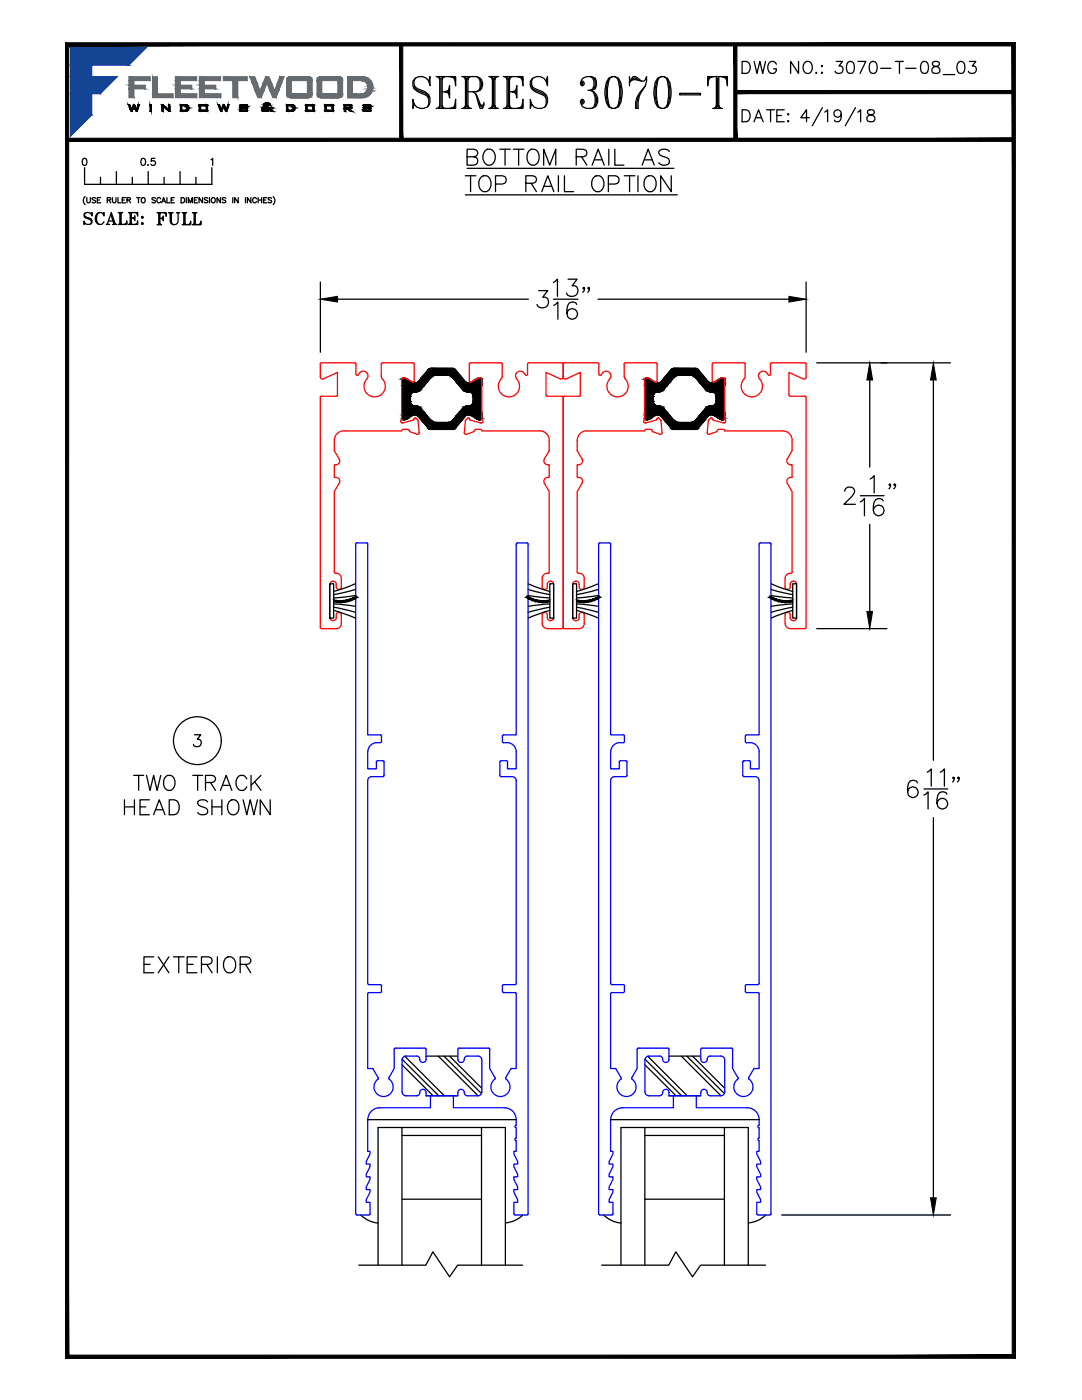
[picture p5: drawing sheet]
<svg xmlns="http://www.w3.org/2000/svg" width="216mm" height="279mm" viewBox="0 0 216 279" stroke-linecap="round" stroke-linejoin="round" font-family="sans-serif">
<defs><g id="words">
<text font-size="10.6" x="81.1" y="22.9">SERIES 3070-T</text>
<g font-size="6.6">
<text x="25.4" y="159.1">TWO TRACK</text>
<text x="27.5" y="195.4">EXTERIOR</text>
</g>
<g font-size="6.2">
<text x="165.5" y="16.2">3070-T-08_03</text>
<text x="23.6" y="163.7">HEAD SHOWN</text>
</g>
<g font-size="5.7">
<text x="146.8" y="15.9">DWG NO.:</text>
<text x="30" y="46.2">FULL</text>
</g>
<g font-size="5.3">
<text x="146.8" y="25.4">DATE:</text>
<text x="15.5" y="45.9">SCALE:</text>
</g>
<text font-size="4.4" x="26.8" y="34.2">0.5</text>
</g></defs>
<!-- layer: SASH -->
<g fill="none" stroke="#000" stroke-width=".25">
<path d="M80.2 212.5l6.2 6.2M80.2 211.4l7.3 7.3M80.8 210.8l7.9 7.9M85 218.7h6.3M85 210.8h6.3M87.5 210.8l7.9 7.9M88.6 210.8l7.4 7.4M89.7 210.8l6.4 6.3M128.7 212.5l6.2 6.2M128.7 211.4l7.3 7.3M129.2 210.8l7.9 7.9M133.4 218.7h6.4"/>
<path d="M133.4 210.8h6.4M135.9 210.8l8 7.9M137.1 210.8l7.4 7.4M138.2 210.8l6.4 6.3"/>
</g>
<g fill="none" stroke="#00f" stroke-width=".25">
<path d="M71.2 108.4h1.9M71.2 108.3l-.2 .3v133.6M73.1 108.3l.3 .3v38.1h2.6l.1 .2v1.1l-.2 .2a1.95 1.95 0 0 0-2.5 1.8v3.4h1.7v-1.3M103.3 108.4h1.8M103.3 108.3l-.3 .3v38.1h-2.6l-.2 .2 .1 1.1 .1 .2a2.05 2.05 0 0 1 2.6 1.8v3.4h-1.7v-1.3M105.1 108.3l.3 .3M105.4 108.6v133.6M119.4 108.6v133.6M119.7 108.4h1.9M119.7 108.3l-.2 .3M121.6 108.3l.3 .3M121.8 108.6v38.1h2.5"/>
<path d="M151.5 108.6v38.1h-2.5M151.7 108.4h1.9M151.7 108.3l-.2 .3M153.6 108.3l.3 .3-.1 133.6M74.2 155a.79 .79 0 0 0-.8 .8v40.5l.2 .2h2.4l.1 .2-.1 1.4h-2.5l-.1 .2v14.9h.8M75.4 151.8h1M75.4 151.8l-.3 .3M76.4 151.8l.3 .3M76.6 152.1v2.6M76.7 154.7l-.3 .3h-2.2M99.7 152.1v2.6M99.7 154.7l.3 .3h2.2a.79 .79 0 0 1 .8 .8v40.4l-.3 .3h-2.2l-.3 .3 .1 1 .1 .3h2.4l.2 .1v15h-.9"/>
<path d="M100 151.8h1M100 151.8l-.3 .3M101 151.8l.3 .3M121.8 150v3.4h1.8v-1.3M123.7 148.2h.6M123.7 148.2a1.83 1.83 0 0 0-1.8 1.8M123.8 151.8h1M123.8 151.8l-.2 .3M124.4 146.6l.2 .3v1.2l-.2 .1M124.9 151.8l.2 .3M125.1 152.1v2.8l-.2 .1h-2.3a.79 .79 0 0 0-.8 .8v40.5l.3 .2M148.2 152.1l.1 2.8 .2 .1h2.2"/>
<path d="M148.5 151.8h1M148.5 151.8l-.3 .3M149 148.2h.6M149 146.6l-.3 .3v1.1l.3 .2M149.5 151.8l.3 .3M149.6 148.2a1.83 1.83 0 0 1 1.9 1.8M150.7 155a.79 .79 0 0 1 .8 .8M151.5 150v3.4h-1.8v-1.3M151.5 155.8v40.5M122.1 198.1h2.2M122.1 196.5h2.2M122.1 198.1l-.3 .2v14.9h.9"/>
<path d="M124.4 196.5l.2 .2v1.3l-.2 .1M149 196.5h2.2M149 198.1h2.2M149 196.5l-.3 .3v1l.3 .3M151.2 198.1l.3 .2M151.5 198.3v14.9h-.9M151.5 196.2l-.3 .3M74.2 213.2l.3 .2 .9 1.7M75.5 215.1l-.1 .3M85 209.4v2M85 211.4a.68 .68 0 0 1-.8 .6 .68 .68 0 0 1-.5-.9l-.6-.4-2.1 .1a.75 .75 0 0 0-.8 .7v6.4a.8 .8 0 0 0 .8 .8h2.1a.73 .73 0 0 0 .7-.9 .65 .65 0 0 1 .7-.4 .65 .65 0 0 1 .5 .6M85 209.4l-.2-.2h-6l-.1 .2v3.8l-1.1 2a1.93 1.93 0 0 1 .5 2.9 1.93 1.93 0 0 1-2.9 .2 1.93 1.93 0 0 1 .2-2.9"/>
<path d="M85.9 218.7v2.4h-10.1a2.38 2.38 0 0 0-2.4 2.4v6.3h.4v.5l-.7 1.5v.5h.7v.5l-.7 1.6v.5h.7v.5l-.7 1.5v.5h.7v.5l-.7 1.5v.5h.7v2.3M90.5 218.7v2.4h10.1a2.38 2.38 0 0 1 2.4 2.4v1.1M91.6 209.2h6l.1 .2v3.8l1.1 1.9M91.6 209.2l-.2 .2v2a.68 .68 0 0 0 .8 .6 .68 .68 0 0 0 .5-.9l.3-.3 2.4-.1a.79 .79 0 0 1 .7 .9v6.3a.8 .8 0 0 1-.8 .8h-2a.73 .73 0 0 1-.7-.9 .65 .65 0 0 0-.7-.4 .65 .65 0 0 0-.5 .7v.6h-6.4v-.6M102.1 213.2l-.2 .2-1 1.8a1.95 1.95 0 0 1 .4 3 1.95 1.95 0 0 1-2.9 0 1.95 1.95 0 0 1 .4-3v-.1M122.7 213.2l.3 .2M122.9 213.4l1 1.7M127.1 209.4v3.8l-1.1 2a1.95 1.95 0 0 1 .5 3 1.95 1.95 0 0 1-3 0 1.95 1.95 0 0 1 .5-3l-.1-.1M127.1 209.4l.3-.2h6l.1 .2v2a.63 .63 0 0 1-.7 .6 .63 .63 0 0 1-.6-.6M132.2 218a.65 .65 0 0 1 .7-.6 .65 .65 0 0 1 .6 .6v.7h6.3v-.6a.68 .68 0 0 1 .8-.7 .68 .68 0 0 1 .6 .9l.5 .4M132.2 211.4a.65 .65 0 0 0-.6-.7l-2.1 .1a.75 .75 0 0 0-.8 .7v6.4a.8 .8 0 0 0 .8 .8h2.1a.65 .65 0 0 0 .6-.7M134.4 218.7v2.4h-10.2"/>
<path d="M138.9 218.7v2.4h10.2M141.7 210.8l2.1-.1a.78 .78 0 0 1 .8 .9v6.3a.79 .79 0 0 1-.8 .8h-2.1M145.9 209.2h-5.9l-.2 .2v2a.68 .68 0 0 0 .8 .6 .68 .68 0 0 0 .6-.9l.5-.4M145.9 209.2l.3 .2M146.2 209.4v3.8l1.1 2a1.95 1.95 0 0 0-.4 3 1.95 1.95 0 0 0 2.9 0 1.95 1.95 0 0 0-.4-3v-.1M150.6 213.2l-.2 .2-1 1.7M103 227.1l-.2 .3 .2 .2v2.2h-.5v.5l.8 1.5v.5h-.8v.5l.8 1.6v.5h-.8v.5l.8 1.5v.5h-.8v.5l.8 1.5v.5h-.8v2.3M103 224.6l-.2 .2 .2 .3v2M121.8 223.5v6.3h.5v.5l-.8 1.5v.5h.8v.5l-.8 1.6v.5h.8v.5l-.8 1.5v.5h.8v.5l-.8 1.5v.5h.8v2.3M124.2 221.1a2.38 2.38 0 0 0-2.3 2.4M149.1 221.1a2.38 2.38 0 0 1 2.4 2.4M151.5 223.5v1.1"/>
<path d="M151.5 225.1v2M151.5 227.6v2.2h-.5v.5l.8 1.5v.5h-.8v.5l.8 1.6v.5h-.8v.5l.8 1.5v.5h-.8v.5l.8 1.5v.5h-.8v2.3M151.5 227.1l-.3 .3 .3 .2M151.5 224.6l-.3 .2 .3 .3M73.9 242.2l-.3 .3h-2.4l-.2-.3M105.4 242.2l-.3 .3h-2.3l-.3-.3M122.3 242.2l-.2 .3h-2.4l-.2-.3M151 242.2l.3 .3M153.9 242.2l-.3 .3h-2.3"/>
</g>
<!-- layer: GLASS-VINYL -->
<g fill="none" stroke="#000" stroke-width=".25">
<path d="M73.3 223.5h29.7M80.2 239.3h15.9M80.2 226.6h15.9M80.2 225v27.5M96.1 225v27.5M121.8 223.5h29.6M128.7 239.3h15.8M128.7 226.6h15.8M128.7 225v27.5M144.5 225v27.5M71.6 252.5h13.4l1.4-2.7 3.3 5 1.6-2.3h13M72 242.5a5.6 5.6 0 0 0 3.5 1.6"/>
<path d="M75.4 252.5v-27.5h25.4v27.5M104.3 242.5l-1.6 1.1-1.8 .5M120.1 252.5h13.3l1.5-2.7 3.3 5 1.6-2.3h13M120.5 242.5a5.6 5.6 0 0 0 3.4 1.6M123.9 252.5v-27.5h25.4v27.5M152.8 242.5l-1.6 1.1-1.9 .5"/>
</g>
<!-- layer: FRAME -->
<g fill="#000" stroke="#000" stroke-width=".2">
<path d="M80.4 75.5h.5zM80.4 75.5h.5z"/>
<path d="M80.4 75.5h.5zM80.3 75.5h.6z"/>
<path d="M80.3 75.5h.7zM80.3 75.5h.7z"/>
<path d="M80.3 75.5h.7zM80.2 75.5h.8z"/>
<path d="M80.2 75.5l.9 .1zM80.2 75.6h.9z"/>
<path d="M80.2 75.6h1zM80.2 75.6h1z"/>
<path d="M80.2 75.6l1 .1zM80.2 75.6l1 .1z"/>
<path d="M80.2 75.7h1.1zM80.2 75.7h1.1z"/>
<path d="M80.1 75.7l1.3 .1zM80.1 75.7l1.3 .1z"/>
<path d="M80.1 75.8l2.3 .6-1-.6zM80.1 75.8l2.3 .6h-2.3z"/>
<path d="M80.2 78.9l1.7 .2v-.2zM80.2 78.9l1.7 .2h-1.7z"/>
<path d="M80.2 79.1l1.7 1v-1zM80.2 79.1l1.7 1h-1.7z"/>
<path d="M80.2 78.8l1.7 .1 .1-.1zM80.2 78.8l1.7 .1h-1.7z"/>
<path d="M80.2 78.6l1.8 .2v-.2zM80.2 78.6l1.8 .2h-1.8z"/>
<path d="M80.2 78.5l1.8 .1 .2-.1zM80.2 78.5l1.8 .1h-1.8z"/>
<path d="M80.2 78.4l2 .1 .1-.1zM80.2 78.4l2 .1h-2z"/>
<path d="M80.1 76.4h2.5zM80.1 76.4h2.5z"/>
<path d="M80.2 78.3h2.2zM80.2 78.3l2.1 .1z"/>
<path d="M80.1 76.4l2.6 .1zM80.1 76.4l2.6 .1z"/>
<path d="M80.2 78.2h2.4zM80.2 78.2l2.2 .1z"/>
<path d="M80.1 76.5h2.7zM80.1 76.5h2.7z"/>
<path d="M80.2 78.2h2.6zM80.2 78.2h2.4z"/>
<path d="M80.2 78.2h3.1zM80.2 78.2h2.8z"/>
<path d="M80.2 78.1h3.2zM80.2 78.1l3.1 .1z"/>
<path d="M80.2 78h3.4zM80.2 78l3.2 .1z"/>
<path d="M80.2 77.9l3.4 .1 .2-.1zM80.2 77.9l3.4 .1h-3.4z"/>
<path d="M80.2 77.8l3.6 .1 .2-.1zM80.2 77.8l3.6 .1h-3.6z"/>
<path d="M80.2 77.1l3.8 .7 .5-.7zM80.2 77.1l3.8 .7h-3.8z"/>
<path d="M80.2 77h4.4zM80.2 77l4.3 .1z"/>
<path d="M80.2 77h4.4zM80.2 77h4.4z"/>
<path d="M80.2 77h4.4zM80.2 77h4.4z"/>
<path d="M80.1 76.9h4.6zM80.1 76.9l4.5 .1z"/>
<path d="M80.1 76.9h4.6zM80.1 76.9h4.6z"/>
<path d="M80.1 76.5l4.6 .4 .4-.4zM80.1 76.5l4.6 .4h-4.6z"/>
<path d="M82.9 76.5h2.2zM82.8 76.5h2.3z"/>
<path d="M83.1 76.4h2zM82.9 76.5h2.2z"/>
<path d="M83.2 76.4h1.9zM83.1 76.4h2z"/>
<path d="M83.3 76.3h1.9zM83.2 76.4h1.9z"/>
<path d="M83.4 76.2h1.9zM83.3 76.3h1.9z"/>
<path d="M84.1 75.4l1.2 .8 .7-.8zM84.1 75.4l1.2 .8h-1.9z"/>
<path d="M84.2 75.2l1.8 .2 .2-.2zM84.2 75.2l1.8 .2h-1.9z"/>
<path d="M84.3 75.1l1.9 .1 .1-.1zM84.3 75.1l1.9 .1h-2z"/>
<path d="M84.4 75h2.1zM84.4 75l1.9 .1h-2z"/>
<path d="M84.5 74.9h2.2zM84.5 74.9l2 .1z"/>
<path d="M84.5 74.9h2.4zM84.5 74.9h2.2z"/>
<path d="M86 73.5h4.4zM85.9 73.5h4.5z"/>
<path d="M85.9 73.5l4.7 .1zM85.7 73.6h4.9z"/>
<path d="M85.7 73.6h5zM85.6 73.6h5.1z"/>
<path d="M85.6 73.6l5.2 .1zM85.5 73.7h5.3z"/>
<path d="M85.5 73.7l5.4 .1zM85.4 73.8h5.5z"/>
<path d="M85.4 73.8l6.4 1.1-.9-1.1zM85.4 73.8l6.4 1.1h-7.3z"/>
<path d="M89.4 74.9h2.4zM89.4 74.9h2.4z"/>
<path d="M89.6 74.9l2.3 .1zM89.6 74.9l2.3 .1z"/>
<path d="M89.8 75l2.2 .1zM89.8 75l2.2 .1z"/>
<path d="M90 75.1l2.1 .1-.1-.1zM90 75.1l2.1 .1h-2z"/>
<path d="M90.1 75.2l2.1 .2-.1-.2zM90.1 75.2l2.1 .2h-1.9z"/>
<path d="M90.3 75.4l2.6 .8-.7-.8zM90.3 75.4l2.6 .8h-1.9z"/>
<path d="M91 76.2l2 .1zM91 76.2l2 .1z"/>
<path d="M91.1 76.3l2 .1zM91.1 76.3l2 .1z"/>
<path d="M91.1 76.4h2.1zM91.1 76.4h2.1z"/>
<path d="M91.2 76.4l2.1 .1zM91.2 76.4l2.1 .1z"/>
<path d="M91.2 76.5h2.3zM91.2 76.5h2.3z"/>
<path d="M95.3 75.5h.7zM95.3 75.5h.7z"/>
<path d="M95.5 75.5h.4zM95.4 75.5h.5z"/>
<path d="M95.4 75.5h.6zM95.4 75.5h.6zM95.4 75.5h.6zM95.4 75.5h.6z"/>
<path d="M95.4 75.5h.6zM95.3 75.5h.7z"/>
<path d="M95.3 75.5h.7zM95.3 75.5h.7z"/>
<path d="M95.3 75.5l.8 .1zM95.2 75.6h.9z"/>
<path d="M91.7 77.1l4.3 .7v-.7zM91.7 77.1l4.3 .7h-3.7z"/>
<path d="M92.3 77.8l3.7 .1v-.1zM92.3 77.8l3.7 .1h-3.5z"/>
<path d="M92.5 77.9l3.5 .1v-.1zM92.5 77.9l3.5 .1h-3.4z"/>
<path d="M92.6 78l3.4 .1zM92.6 78l3.4 .1z"/>
<path d="M92.8 78.1l3.2 .1zM92.8 78.1l3.2 .1z"/>
<path d="M93 78.2h3zM93 78.2h3z"/>
<path d="M93.5 78.2h2.5zM93.5 78.2h2.5z"/>
<path d="M93.6 78.2l2.4 .1zM93.6 78.2l2.4 .1z"/>
<path d="M93.8 78.3h2.2zM93.8 78.3h2.2z"/>
<path d="M93.9 78.3l2.1 .1v-.1zM93.9 78.3l2.1 .1z"/>
<path d="M94.1 78.4l1.9 .1v-.1zM94.1 78.4l1.9 .1h-1.8z"/>
<path d="M94.2 78.5l1.8 .2v-.2zM94.2 78.5l1.8 .2h-1.7z"/>
<path d="M94.3 78.7l1.7 .1v-.1zM94.3 78.7l1.7 .1h-1.7z"/>
<path d="M94.3 78.8l1.7 .2v-.2zM94.3 78.8l1.7 .2h-1.6z"/>
<path d="M94.4 79l1.6 .1v-.1zM94.4 79l1.6 .1h-1.6z"/>
<path d="M94.4 79.1l1.6 1v-1zM94.4 79.1l1.6 1h-1.6z"/>
<path d="M95.2 75.6h.9zM95.1 75.6h1z"/>
<path d="M91.7 77h4.4zM91.7 77l4.3 .1z"/>
<path d="M95.1 75.6l1 .1zM95.1 75.7h1z"/>
<path d="M91.7 77h4.4zM91.7 77h4.4z"/>
<path d="M95.1 75.7h1zM95 75.7h1.1z"/>
<path d="M91.7 77h4.4zM91.7 77h4.4z"/>
<path d="M95 75.7l1.1 .1zM94.9 75.8h1.2z"/>
<path d="M94.9 75.8l1.2 .6v-.6zM93.9 76.4l1-.6 1.2 .6z"/>
<path d="M93.9 76.4h2.2zM93.7 76.4h2.4z"/>
<path d="M93.7 76.4l2.4 .1zM93.6 76.5h2.5z"/>
<path d="M93.6 76.5h2.5zM93.5 76.5h2.6z"/>
<path d="M91.2 76.5l4.9 .4v-.4zM91.2 76.5l4.9 .4h-4.5z"/>
<path d="M91.6 76.9h4.5zM91.6 76.9h4.5z"/>
<path d="M91.6 76.9h4.5zM91.6 76.9l4.5 .1z"/>
<path d="M128.9 75.5h.4zM128.9 75.5h.4z"/>
<path d="M128.9 75.5h.5zM128.8 75.5h.6z"/>
<path d="M128.8 75.5h.6zM128.8 75.5h.6z"/>
<path d="M128.8 75.5h.7zM128.7 75.5h.8z"/>
<path d="M128.7 75.5l.8 .1zM128.7 75.5l.8 .1z"/>
<path d="M128.7 75.6h.9zM128.7 75.6h.9z"/>
<path d="M128.7 75.6l1 .1zM128.7 75.6l1 .1z"/>
<path d="M128.6 75.7h1.2zM128.6 75.7h1.2z"/>
<path d="M128.6 75.7l1.3 .1zM128.6 75.7l1.3 .1z"/>
<path d="M128.6 75.8l2.3 .6-1-.6zM128.6 75.8l2.3 .6h-2.3z"/>
<path d="M128.7 78.9l1.7 .2v-.2zM128.7 78.9l1.7 .2h-1.7z"/>
<path d="M128.7 79.1l1.7 1v-1zM128.7 79.1l1.7 1h-1.7z"/>
<path d="M128.7 78.8l1.7 .1v-.1zM128.7 78.8l1.7 .1h-1.7z"/>
<path d="M128.7 78.6l1.7 .2 .1-.2zM128.7 78.6l1.7 .2h-1.7z"/>
<path d="M128.7 78.5l1.8 .1 .1-.1zM128.7 78.5l1.8 .1h-1.8z"/>
<path d="M128.7 78.4l1.9 .1 .1-.1zM128.7 78.4l1.9 .1h-1.9z"/>
<path d="M128.6 76.4h2.4zM128.6 76.4h2.4z"/>
<path d="M128.7 78.3h2.2zM128.7 78.3l2 .1z"/>
<path d="M128.6 76.4l2.6 .1zM128.6 76.4l2.6 .1z"/>
<path d="M128.7 78.2h2.4zM128.7 78.2l2.2 .1z"/>
<path d="M128.6 76.5h2.7zM128.6 76.5h2.7z"/>
<path d="M128.7 78.2h2.6zM128.7 78.2h2.4z"/>
<path d="M128.7 78.2h3zM128.7 78.2h2.8z"/>
<path d="M128.7 78.1h3.2zM128.7 78.1l3 .1z"/>
<path d="M128.7 78h3.4zM128.7 78l3.2 .1z"/>
<path d="M128.7 77.9l3.4 .1 .2-.1zM128.7 77.9l3.4 .1h-3.4z"/>
<path d="M128.7 77.8l3.6 .1 .1-.1zM128.7 77.8l3.6 .1h-3.6z"/>
<path d="M128.7 77.1l3.7 .7 .6-.7zM128.7 77.1l3.7 .7h-3.7z"/>
<path d="M128.7 77h4.3zM128.7 77l4.3 .1z"/>
<path d="M128.7 77h4.4zM128.7 77h4.3z"/>
<path d="M128.6 77h4.5zM128.6 77h4.5z"/>
<path d="M128.6 76.9h4.5zM128.6 76.9l4.5 .1z"/>
<path d="M128.6 76.9h4.6zM128.6 76.9h4.5z"/>
<path d="M128.6 76.5l4.6 .4 .3-.4zM128.6 76.5l4.6 .4h-4.6z"/>
<path d="M131.4 76.5h2.1zM131.3 76.5h2.2z"/>
<path d="M131.5 76.4h2.1zM131.4 76.5h2.1z"/>
<path d="M131.7 76.4h1.9zM131.5 76.4h2.1z"/>
<path d="M131.8 76.3h1.9zM131.7 76.4h1.9z"/>
<path d="M131.9 76.2h1.9zM131.8 76.3h1.9z"/>
<path d="M132.6 75.4l1.2 .8 .7-.8zM132.6 75.4l1.2 .8h-1.9z"/>
<path d="M132.7 75.2l1.8 .2 .1-.2zM132.7 75.2l1.8 .2h-1.9z"/>
<path d="M132.8 75.1l1.8 .1 .2-.1zM132.8 75.1l1.8 .1h-1.9z"/>
<path d="M132.9 75h2.1zM132.9 75l1.9 .1h-2z"/>
<path d="M132.9 74.9h2.3zM132.9 74.9l2.1 .1z"/>
<path d="M132.9 74.9h2.5zM132.9 74.9h2.3z"/>
<path d="M134.5 73.5h4.4zM134.3 73.5h4.6z"/>
<path d="M134.3 73.5l4.7 .1zM134.2 73.6h4.8z"/>
<path d="M134.2 73.6h4.9zM134.1 73.6h5z"/>
<path d="M134.1 73.6l5.1 .1zM134 73.7h5.2z"/>
<path d="M134 73.7l5.3 .1zM133.9 73.8h5.4z"/>
<path d="M133.9 73.8l6.4 1.1-1-1.1zM133.9 73.8l6.4 1.1h-7.4z"/>
<path d="M137.8 74.9h2.5zM137.8 74.9h2.5z"/>
<path d="M138.1 74.9l2.2 .1zM138.1 74.9l2.2 .1z"/>
<path d="M138.2 75l2.2 .1zM138.2 75l2.2 .1z"/>
<path d="M138.4 75.1l2.1 .1-.1-.1zM138.4 75.1l2.1 .1h-1.9z"/>
<path d="M138.6 75.2l2 .2-.1-.2zM138.6 75.2l2 .2h-1.9z"/>
<path d="M138.7 75.4l2.7 .8-.8-.8zM138.7 75.4l2.7 .8h-1.9z"/>
<path d="M139.5 76.2l2 .1zM139.5 76.2l2 .1z"/>
<path d="M139.6 76.3l2 .1zM139.6 76.3l2 .1z"/>
<path d="M139.6 76.4h2.1zM139.6 76.4h2.1z"/>
<path d="M139.7 76.4l2.1 .1zM139.7 76.4l2.1 .1z"/>
<path d="M139.7 76.5h2.2zM139.7 76.5h2.2z"/>
<path d="M143.8 75.5h.7zM143.8 75.5h.7z"/>
<path d="M144 75.5h.4zM143.9 75.5h.5z"/>
<path d="M143.9 75.5h.5zM143.8 75.5h.6zM143.8 75.5h.6zM143.8 75.5h.6z"/>
<path d="M143.8 75.5h.7zM143.8 75.5h.7z"/>
<path d="M143.8 75.5h.7zM143.7 75.5h.8z"/>
<path d="M143.7 75.5l.8 .1zM143.7 75.6h.8z"/>
<path d="M140.2 77.1l4.3 .7v-.7zM140.2 77.1l4.3 .7h-3.7z"/>
<path d="M140.8 77.8l3.7 .1v-.1zM140.8 77.8l3.7 .1h-3.5z"/>
<path d="M141 77.9l3.5 .1v-.1zM141 77.9l3.5 .1h-3.4z"/>
<path d="M141.1 78l3.4 .1zM141.1 78l3.4 .1z"/>
<path d="M141.3 78.1l3.2 .1zM141.3 78.1l3.2 .1z"/>
<path d="M141.5 78.2h3zM141.5 78.2h3z"/>
<path d="M141.9 78.2h2.6zM141.9 78.2h2.6z"/>
<path d="M142.1 78.2l2.4 .1zM142.1 78.2l2.4 .1z"/>
<path d="M142.3 78.3h2.2zM142.3 78.3h2.2z"/>
<path d="M142.4 78.3l2.1 .1v-.1zM142.4 78.3l2.1 .1z"/>
<path d="M142.5 78.4l2 .1v-.1zM142.5 78.4l2 .1h-1.9z"/>
<path d="M142.6 78.5l1.9 .2v-.2zM142.6 78.5l1.9 .2h-1.8z"/>
<path d="M142.7 78.7l1.8 .1v-.1zM142.7 78.7l1.8 .1h-1.7z"/>
<path d="M142.8 78.8l1.7 .2v-.2zM142.8 78.8l1.7 .2h-1.6z"/>
<path d="M142.9 79l1.6 .1v-.1zM142.9 79l1.6 .1h-1.6z"/>
<path d="M142.9 79.1l1.6 1v-1zM142.9 79.1l1.6 1h-1.6z"/>
<path d="M143.7 75.6h.9zM143.6 75.6h1z"/>
<path d="M140.2 77h4.3zM140.2 77l4.3 .1z"/>
<path d="M143.6 75.6l1 .1zM143.5 75.7h1.1z"/>
<path d="M140.1 77h4.5zM140.1 77h4.4z"/>
<path d="M143.5 75.7h1.1zM143.4 75.7h1.2z"/>
<path d="M140.1 77h4.5zM140.1 77h4.5z"/>
<path d="M143.4 75.7l1.2 .1zM143.3 75.8h1.3z"/>
<path d="M143.3 75.8l1.3 .6v-.6zM142.3 76.4l1-.6 1.3 .6z"/>
<path d="M142.3 76.4h2.3zM142.2 76.4h2.4z"/>
<path d="M142.2 76.4l2.4 .1zM142.1 76.5h2.5z"/>
<path d="M142.1 76.5h2.5zM141.9 76.5h2.7z"/>
<path d="M139.7 76.5l4.9 .4v-.4zM139.7 76.5l4.9 .4h-4.6z"/>
<path d="M140 76.9h4.6zM140 76.9h4.6z"/>
<path d="M140.1 76.9h4.5zM140.1 76.9l4.5 .1z"/>
<path d="M80.3 83.7h.7zM80.3 83.7h.7z"/>
<path d="M80.3 83.7h.6zM80.3 83.7h.6z"/>
<path d="M80.4 83.7h.5zM80.4 83.7l.4 .1z"/>
<path d="M80.3 83.7h.6zM80.3 83.7h.6z"/>
<path d="M80.3 83.7h.7zM80.3 83.7h.6z"/>
<path d="M80.2 83.7h.8zM80.2 83.7h.8z"/>
<path d="M80.2 83.7h.9zM80.2 83.7h.8z"/>
<path d="M80.2 83.6h1zM80.2 83.6l.9 .1z"/>
<path d="M80.2 83.5h1zM80.2 83.5l1 .1z"/>
<path d="M80.1 83.5h1.2zM80.1 83.5h1.1z"/>
<path d="M80.1 83.4h1.3zM80.1 83.4l1.2 .1z"/>
<path d="M80.2 80.1l1.7 .2v-.2zM80.2 80.1l1.7 .2h-1.7z"/>
<path d="M80.2 80.3l1.7 .1v-.1zM80.2 80.3l1.7 .1h-1.7z"/>
<path d="M80.2 80.4l1.8 .2-.1-.2zM80.2 80.4l1.8 .2h-1.8z"/>
<path d="M80.2 80.6l1.9 .1-.1-.1zM80.2 80.6l1.9 .1h-1.9z"/>
<path d="M80.2 80.7l2 .1-.1-.1zM80.2 80.7l2 .1h-2z"/>
<path d="M80.2 80.8l2.1 .1zM80.2 80.8l2.1 .1z"/>
<path d="M80.2 80.9l2.3 .1zM80.2 80.9l2.3 .1z"/>
<path d="M80.1 82.9l1.3 .5 1-.5zM80.1 82.9l1.3 .5h-1.3z"/>
<path d="M80.2 81h2.4zM80.2 81h2.4z"/>
<path d="M80.1 82.8h2.5zM80.1 82.8l2.3 .1z"/>
<path d="M80.2 81h2.6zM80.2 81h2.6z"/>
<path d="M80.1 82.8h2.6zM80.1 82.8h2.7z"/>
<path d="M80.1 82.8h2.6zM80.1 82.8h2.5z"/>
<path d="M80.2 81h3.1zM80.2 81h3.1z"/>
<path d="M80.2 81l3.2 .1zM80.2 81l3.2 .1z"/>
<path d="M80.2 81.1l3.4 .1zM80.2 81.1l3.4 .1z"/>
<path d="M80.2 81.2l3.6 .1-.2-.1zM80.2 81.2l3.6 .1h-3.6z"/>
<path d="M80.2 81.3l3.8 .2-.2-.2zM80.2 81.3l3.8 .2h-3.8z"/>
<path d="M80.2 81.5l4.3 .6-.5-.6zM80.2 81.5l4.3 .6h-4.3z"/>
<path d="M80.2 82.1l4.4 .1zM80.2 82.1l4.4 .1z"/>
<path d="M80.2 82.2h4.4zM80.2 82.2h4.4z"/>
<path d="M80.2 82.2l4.4 .1zM80.2 82.2l4.4 .1z"/>
<path d="M80.2 82.3h4.5zM80.2 82.3h4.5z"/>
<path d="M80.1 82.3l4.6 .1zM80.1 82.3l4.6 .1z"/>
<path d="M80.1 82.4l5 .4-.4-.4zM80.1 82.4l5 .4h-5z"/>
<path d="M82.8 82.8h2.3zM82.8 82.8h2.3z"/>
<path d="M82.9 82.8h2.2zM82.9 82.8h2.2z"/>
<path d="M83.1 82.8l2 .1zM83.1 82.8l2 .1z"/>
<path d="M83.2 82.9h2zM83.2 82.9h2z"/>
<path d="M83.3 82.9l2 .1-.1-.1zM83.3 82.9l2 .1h-1.9z"/>
<path d="M83.4 83l2.6 .9-.7-.9zM83.4 83l2.6 .9h-1.9z"/>
<path d="M84.1 83.9l2.1 .1-.2-.1zM84.1 83.9l2.1 .1h-2z"/>
<path d="M84.2 84l2.1 .2-.1-.2zM84.2 84l2.1 .2h-2z"/>
<path d="M84.3 84.2h2.2zM84.3 84.2h2.2z"/>
<path d="M84.4 84.2l2.3 .1zM84.4 84.2l2.3 .1z"/>
<path d="M84.5 84.3h2.4zM84.5 84.3h2.4z"/>
<path d="M85.9 85.7h4.5zM85.9 85.7h4.4z"/>
<path d="M85.7 85.7h4.9zM85.7 85.7h4.7z"/>
<path d="M85.6 85.6h5.1zM85.6 85.6l5 .1z"/>
<path d="M85.5 85.5h5.3zM85.5 85.5l5.2 .1z"/>
<path d="M85.4 85.4l5.4 .1 .1-.1zM85.4 85.4l5.4 .1h-5.3z"/>
<path d="M89.6 84.3h2.2zM89.4 84.3h2.4z"/>
<path d="M84.5 84.3l6.4 1.1 .9-1.1zM84.5 84.3l6.4 1.1h-5.5z"/>
<path d="M89.8 84.2h2.1zM89.6 84.3h2.2z"/>
<path d="M90 84.2h2zM89.8 84.2h2.1z"/>
<path d="M90.1 84l1.9 .2 .1-.2zM90 84.2l.1-.2 1.9 .2z"/>
<path d="M90.3 83.9l1.8 .1 .1-.1zM90.3 83.9l1.8 .1h-2z"/>
<path d="M91 83l1.2 .9 .7-.9zM91 83l1.2 .9h-1.9z"/>
<path d="M91.1 82.9l1.8 .1 .1-.1zM91.1 82.9l1.8 .1h-1.9z"/>
<path d="M91.1 82.9h2zM91.1 82.9h1.9z"/>
<path d="M91.2 82.8h2zM91.2 82.8l1.9 .1z"/>
<path d="M91.2 82.8h2.1zM91.2 82.8h2.3z"/>
<path d="M91.2 82.8h2.1zM91.2 82.8h2z"/>
<path d="M95.4 83.7h.5zM95.4 83.7h.5z"/>
<path d="M95.4 83.7h.5zM95.4 83.7l.4 .1z"/>
<path d="M95.4 83.7h.6zM95.4 83.7h.6z"/>
<path d="M95.4 83.7h.6zM95.4 83.7h.5z"/>
<path d="M95.3 83.7h.7zM95.3 83.7h.7z"/>
<path d="M95.3 83.7h.7zM95.3 83.7h.7z"/>
<path d="M94.4 80.1l1.6 .2v-.2zM94.4 80.1l1.6 .2h-1.6z"/>
<path d="M94.4 80.3l1.6 .2v-.2zM94.4 80.3l1.6 .2h-1.7z"/>
<path d="M94.3 80.5l1.7 .1v-.1zM94.3 80.5l1.7 .1h-1.8z"/>
<path d="M94.2 80.6l1.8 .2v-.2zM94.2 80.6l1.8 .2h-1.9z"/>
<path d="M94.1 80.8l1.9 .1v-.1zM94 80.9l.1-.1 1.9 .1z"/>
<path d="M94 80.9h2zM93.9 80.9h2.1z"/>
<path d="M93.9 80.9l2.1 .1zM93.7 81h2.3z"/>
<path d="M93.7 81h2.3zM93.5 81h2.5z"/>
<path d="M93.2 81h2.8zM93 81h3z"/>
<path d="M93 81l3 .1zM92.8 81.1h3.2z"/>
<path d="M92.8 81.1l3.2 .1zM92.6 81.2h3.4z"/>
<path d="M92.6 81.2l3.4 .1v-.1zM92.5 81.3l.1-.1 3.4 .1z"/>
<path d="M92.5 81.3l3.5 .2v-.2zM92.5 81.3l3.5 .2h-3.7z"/>
<path d="M92.3 81.5l3.7 .6v-.6zM92.3 81.5l3.7 .6h-4.3z"/>
<path d="M91.7 82.1l4.4 .1zM91.7 82.1l4.4 .1z"/>
<path d="M95.3 83.7h.8zM95.3 83.7h.7z"/>
<path d="M91.7 82.2h4.4zM91.7 82.2h4.4z"/>
<path d="M91.7 82.2l4.4 .1zM91.7 82.2l4.4 .1z"/>
<path d="M95.2 83.6h.9zM95.2 83.6l.9 .1z"/>
<path d="M91.7 82.3h4.4zM91.7 82.3h4.4z"/>
<path d="M95.1 83.6h1zM95.1 83.6h1z"/>
<path d="M91.6 82.3l4.5 .1zM91.6 82.3l4.5 .1z"/>
<path d="M91.6 82.4l4.5 .4v-.4zM91.6 82.4l4.5 .4h-4.9z"/>
<path d="M93.5 82.8h2.6zM93.5 82.8h2.6z"/>
<path d="M93.6 82.8h2.5zM93.6 82.8h2.5z"/>
<path d="M93.7 82.8l2.4 .1zM93.7 82.8l2.4 .1z"/>
<path d="M93.9 82.9l2.2 .5v-.5zM93.9 82.9l2.2 .5h-1.2z"/>
<path d="M94.9 83.4l1.2 .1zM94.9 83.4l1.2 .1z"/>
<path d="M95 83.5h1.1zM95 83.5l1.1 .1z"/>
<path d="M128.8 83.7h.6zM128.8 83.7h.6z"/>
<path d="M128.8 83.7h.6zM128.8 83.7h.6z"/>
<path d="M128.9 83.7h.4zM128.9 83.7l.4 .1z"/>
<path d="M128.8 83.7h.6zM128.8 83.7h.5z"/>
<path d="M128.8 83.7h.6zM128.8 83.7h.6z"/>
<path d="M128.7 83.7h.8zM128.7 83.7h.7z"/>
<path d="M128.7 83.7h.8zM128.7 83.7h.8z"/>
<path d="M128.7 83.6h.9zM128.7 83.6l.8 .1z"/>
<path d="M128.6 83.5h1.1zM128.6 83.5l1 .1z"/>
<path d="M128.6 83.5h1.2zM128.6 83.5h1.1z"/>
<path d="M128.6 83.4h1.3zM128.6 83.4l1.2 .1z"/>
<path d="M128.7 80.1l1.7 .2v-.2zM128.7 80.1l1.7 .2h-1.7z"/>
<path d="M128.7 80.3l1.7 .1v-.1zM128.7 80.3l1.7 .1h-1.7z"/>
<path d="M128.7 80.4l1.8 .2-.1-.2zM128.7 80.4l1.8 .2h-1.8z"/>
<path d="M128.7 80.6l1.9 .1-.1-.1zM128.7 80.6l1.9 .1h-1.9z"/>
<path d="M128.7 80.7l2 .1-.1-.1zM128.7 80.7l2 .1h-2z"/>
<path d="M128.7 80.8l2.1 .1zM128.7 80.8l2.1 .1z"/>
<path d="M128.7 80.9l2.3 .1zM128.7 80.9l2.3 .1z"/>
<path d="M128.6 82.9l1.3 .5 1-.5zM128.6 82.9l1.3 .5h-1.3z"/>
<path d="M128.7 81h2.4zM128.7 81h2.4z"/>
<path d="M128.6 82.8h2.4zM128.6 82.8l2.3 .1z"/>
<path d="M128.7 81h2.6zM128.7 81h2.6z"/>
<path d="M128.6 82.8h2.6zM128.6 82.8h2.7z"/>
<path d="M128.6 82.8h2.6zM128.6 82.8h2.4z"/>
<path d="M128.7 81h3zM128.7 81h3z"/>
<path d="M128.7 81l3.2 .1zM128.7 81l3.2 .1z"/>
<path d="M128.7 81.1l3.4 .1zM128.7 81.1l3.4 .1z"/>
<path d="M128.7 81.2l3.6 .1-.2-.1zM128.7 81.2l3.6 .1h-3.6z"/>
<path d="M128.7 81.3l3.7 .2-.1-.2zM128.7 81.3l3.7 .2h-3.7z"/>
<path d="M128.7 81.5l4.3 .6-.6-.6zM128.7 81.5l4.3 .6h-4.3z"/>
<path d="M128.7 82.1l4.3 .1zM128.7 82.1l4.3 .1z"/>
<path d="M128.7 82.2h4.4zM128.7 82.2h4.4z"/>
<path d="M128.7 82.2l4.4 .1zM128.7 82.2l4.4 .1z"/>
<path d="M128.6 82.3h4.5zM128.6 82.3h4.5z"/>
<path d="M128.6 82.3l4.6 .1zM128.6 82.3l4.6 .1z"/>
<path d="M128.6 82.4l4.9 .4-.3-.4zM128.6 82.4l4.9 .4h-4.9z"/>
<path d="M131.3 82.8h2.2zM131.3 82.8h2.2z"/>
<path d="M131.4 82.8h2.2zM131.4 82.8h2.2z"/>
<path d="M131.5 82.8l2.1 .1zM131.5 82.8l2.1 .1z"/>
<path d="M131.7 82.9h2zM131.7 82.9h2z"/>
<path d="M131.8 82.9l2 .1-.1-.1zM131.8 82.9l2 .1h-1.9z"/>
<path d="M131.9 83l2.6 .9-.7-.9zM131.9 83l2.6 .9h-1.9z"/>
<path d="M132.6 83.9l2 .1-.1-.1zM132.6 83.9l2 .1h-1.9z"/>
<path d="M132.7 84l2.1 .2-.2-.2zM132.7 84l2.1 .2h-2z"/>
<path d="M132.8 84.2h2.2zM132.8 84.2h2.2z"/>
<path d="M132.9 84.2l2.3 .1zM132.9 84.2l2.3 .1z"/>
<path d="M132.9 84.3h2.5zM132.9 84.3h2.5z"/>
<path d="M134.3 85.7h4.6zM134.3 85.7h4.4z"/>
<path d="M134.2 85.7h4.8zM134.2 85.7h4.7z"/>
<path d="M134.1 85.6h5zM134.1 85.6l4.9 .1z"/>
<path d="M134 85.5h5.2zM134 85.5l5.1 .1z"/>
<path d="M133.9 85.4l5.3 .1 .1-.1zM133.9 85.4l5.3 .1h-5.2z"/>
<path d="M138.1 84.3h2.2zM137.8 84.3h2.5z"/>
<path d="M132.9 84.3l6.4 1.1 1-1.1zM132.9 84.3l6.4 1.1h-5.4z"/>
<path d="M138.2 84.2h2.1zM138.1 84.3h2.2z"/>
<path d="M138.4 84.2h2zM138.2 84.2h2.1z"/>
<path d="M138.6 84l1.8 .2 .1-.2zM138.4 84.2l.2-.2 1.8 .2z"/>
<path d="M138.7 83.9l1.8 .1 .1-.1zM138.6 84l.1-.1 1.8 .1z"/>
<path d="M139.5 83l1.1 .9 .8-.9zM139.5 83l1.1 .9h-1.9z"/>
<path d="M139.6 82.9l1.8 .1 .1-.1zM139.6 82.9l1.8 .1h-1.9z"/>
<path d="M139.6 82.9h2zM139.6 82.9h1.9z"/>
<path d="M139.7 82.8h2zM139.7 82.8l1.9 .1z"/>
<path d="M139.7 82.8h2.1zM139.7 82.8h2.2z"/>
<path d="M139.7 82.8h2.1zM139.7 82.8h2z"/>
<path d="M143.9 83.7h.5zM143.9 83.7h.5z"/>
<path d="M143.9 83.7h.5zM143.9 83.7l.4 .1z"/>
<path d="M143.8 83.7h.6zM143.8 83.7h.6z"/>
<path d="M143.8 83.7h.6zM143.8 83.7h.6z"/>
<path d="M143.8 83.7h.7zM143.8 83.7h.6z"/>
<path d="M143.8 83.7h.7zM143.8 83.7h.7z"/>
<path d="M142.9 80.1l1.6 .2v-.2zM142.9 80.1l1.6 .2h-1.6z"/>
<path d="M142.9 80.3l1.6 .2v-.2zM142.9 80.3l1.6 .2h-1.7z"/>
<path d="M142.8 80.5l1.7 .1v-.1zM142.8 80.5l1.7 .1h-1.8z"/>
<path d="M142.7 80.6l1.8 .2v-.2zM142.7 80.6l1.8 .2h-1.9z"/>
<path d="M142.6 80.8l1.9 .1v-.1zM142.5 80.9l.1-.1 1.9 .1z"/>
<path d="M142.5 80.9h2zM142.3 80.9h2.2z"/>
<path d="M142.3 80.9l2.2 .1zM142.2 81h2.3z"/>
<path d="M142.2 81h2.3zM142 81h2.5z"/>
<path d="M141.7 81h2.8zM141.5 81h3z"/>
<path d="M141.5 81l3 .1zM141.3 81.1h3.2z"/>
<path d="M141.3 81.1l3.2 .1zM141.1 81.2h3.4z"/>
<path d="M141.1 81.2l3.4 .1v-.1zM141 81.3l.1-.1 3.4 .1z"/>
<path d="M141 81.3l3.5 .2v-.2zM141 81.3l3.5 .2h-3.7z"/>
<path d="M140.8 81.5l3.7 .6v-.6zM140.8 81.5l3.7 .6h-4.3z"/>
<path d="M140.2 82.1l4.3 .1zM140.2 82.1l4.3 .1z"/>
<path d="M143.7 83.7h.8zM143.7 83.7h.8z"/>
<path d="M140.2 82.2h4.4zM140.1 82.2h4.5z"/>
<path d="M140.1 82.2l4.5 .1zM140.1 82.2l4.5 .1z"/>
<path d="M143.6 83.6h1zM143.6 83.6l.9 .1z"/>
<path d="M140.1 82.3h4.5zM140.1 82.3h4.5z"/>
<path d="M143.6 83.6h1zM143.6 83.6h1z"/>
<path d="M140.1 82.3l4.5 .1zM140.1 82.3l4.5 .1z"/>
<path d="M140 82.4l4.6 .4v-.4zM140 82.4l4.6 .4h-4.9z"/>
<path d="M141.9 82.8h2.7zM141.9 82.8h2.7z"/>
<path d="M142.1 82.8h2.5zM142.1 82.8h2.5z"/>
<path d="M142.2 82.8l2.4 .1zM142.2 82.8l2.4 .1z"/>
<path d="M142.3 82.9l2.3 .5v-.5zM142.3 82.9l2.3 .5h-1.3z"/>
<path d="M143.3 83.4l1.3 .1zM143.3 83.4l1.3 .1z"/>
<path d="M143.4 83.5h1.2zM143.4 83.5l1.2 .1z"/>
</g>
<g fill="none" stroke="#000" stroke-width=".25">
<path d="M80.4 75.5l-.3 .3 .2 6.4-.2 1.2M81.9 79.1h.1M81.9 79.1v1M82.8 78.2a.9 .9 0 0 0-.9 .9M82.8 78.2h.1M82.8 78.2h.2M83 78.2h.1M84 77.8h.1M84 77.8l-.4 .3-.5 .1M86 75.4h.1M86 73.5h4.3M86 75.4l-2 2.4"/>
<path d="M86 73.5l-.6 .3-2 2.4a.76 .76 0 0 1-1 .2l-1.5-.9h-.5M86.9 74.9h.1M86.9 74.9h2.5M86.9 74.9l-.5 .1-.4 .3M89.4 74.9h.1M89.4 74.9l.5 .1 .4 .3M90.3 75.4h.1M90.3 75.4l2 2.4M90.3 73.5l.6 .3 2 2.4a.79 .79 0 0 0 1 .2M92.3 77.8h.1M92.3 77.8l.4 .3 .6 .1M93.2 78.2h.3"/>
<path d="M93.2 78.2h.1M93.5 78.2h.1M93.5 78.2a.9 .9 0 0 1 .9 .9M94.4 79.1h.1M94.4 79.1v1M95.8 75.5h-.5l-1.4 .9M95.9 75.5l.3 .3M96.1 75.8l-.1 6.3 .1 1.3M128.6 76.9l.1 .2M128.7 77.1v5M129.3 75.5l-.6 .1-.1 1.3M130.4 79.1h.1"/>
<path d="M130.4 79.1v1M131.3 78.2a.9 .9 0 0 0-.9 .9M131.3 78.2h.1M131.3 78.2h.2M131.5 78.2h.1M132.4 77.8h.1M132.4 77.8l-.4 .3-.5 .1M134.5 75.4h.1M134.5 73.5h4.2M134.5 75.4l-2.1 2.4M134.5 73.5l-.6 .3-2 2.4a.76 .76 0 0 1-1 .2l-1.6-.9M135.4 74.9h.1"/>
<path d="M135.4 74.9h2.4M135.4 74.9l-.5 .1-.4 .3M137.8 74.9h.1M137.8 74.9l.6 .1 .4 .3M138.7 75.4l2.1 2.4M138.7 75.4h.1M138.8 73.5l.6 .3 2 2.4a.79 .79 0 0 0 .9 .2l1.6-.9 .7 .1-.1 6.5 .1 1.3M140.8 77.8h.1M140.8 77.8l.4 .3 .5 .1M141.7 78.2h.3M141.7 78.2h.1M142 78.2h.1"/>
<path d="M142 78.2a.9 .9 0 0 1 .9 .9M142.9 79.1h.1M142.9 79.1v1M80.1 83.4l.3 .3M81.9 80.1a.9 .9 0 0 0 .9 .9M81.9 80.1h.1M82.8 81l.8 .1 .4 .4M82.8 81h.1M83.4 83l2 2.4 .6 .3h4.5l.4-.3 2-2.4M83.4 83a.77 .77 0 0 0-1-.2l-1.4 .9-.6 .1M84 81.5h.1M84 81.5l2 2.4"/>
<path d="M86 83.9h.1M86 83.9l.4 .3 .5 .1M86.9 84.3h2.5M86.9 84.3h.1M89.4 84.3h.1M90.3 83.9h.1M90.3 83.9l-.4 .3-.5 .1M92.3 81.5l-2 2.4M92.3 81.5h.1M93.2 81h.3M93.2 81h.1M93.3 81l-.6 .1-.4 .4"/>
<path d="M93.5 81h.1M93.9 82.9l1.4 .8 .5 .1M93.9 82.8a.77 .77 0 0 0-1 .2M94.4 80.1h.1M94.4 80.1a.9 .9 0 0 1-.9 .9M96.2 83.4l-.3 .3M128.6 83.4l.2 .3 .5 .1M128.6 82.4v1M128.7 82.2l-.1 .1M130.4 80.1a.9 .9 0 0 0 .9 .9M130.4 80.1h.1M131.3 81h.1"/>
<path d="M131.3 81h.2M131.5 81l.5 .1 .4 .4M131.9 83l2 2.4 .4 .3h4.4M131.9 83a.77 .77 0 0 0-1-.2l-1.6 .9M132.4 81.5h.1M132.4 81.5l2.1 2.4M134.5 83.9h.1M134.5 83.9l.4 .3 .5 .1M135.4 84.3h2.4M135.4 84.3h.1M137.8 84.3h.1M138.7 83.9h.1"/>
<path d="M138.8 83.9l-.4 .3-.6 .1M140.8 81.5h.1M140.8 81.5l-2.1 2.4M141.4 83l-2 2.4-.6 .3M141.4 83a.72 .72 0 0 1 .9-.1l1.7 .9 .5-.1 .1-.3M141.7 81h.3M141.7 81h.1M141.7 81l-.5 .1-.4 .4M142 81h.1M142.9 80.1h.1M142.9 80.1a.9 .9 0 0 1-.9 .9"/>
</g>
<g fill="none" stroke="#f00" stroke-width=".25">
<path d="M63.9 72.7v2.5a.42 .42 0 0 0 .6 .4l2.8-1.3v4.6l-.2 .2h-2.9l-.3 .2v45.9l.3 .3h2.9a1.03 1.03 0 0 0 1-1.1M64.2 72.4h6.6M64.2 72.4l-.3 .3M70.8 72.4l.2 .3M71 72.7v2M73.3 74.6a.97 .97 0 0 0-1-.5 .97 .97 0 0 0-.8 .7l-.3 .1-.2-.3M76.1 72.7v2.6a2.38 2.38 0 0 1 0 3.4 2.16 2.16 0 0 1-3-.3 2.16 2.16 0 0 1 .3-3l-.1-.9M76.3 72.4h6.1M76.3 72.4l-.2 .3M80.4 75.4h.4M80.4 75.4l-.3 .3v8.1a.35 .35 0 0 0-.1 .4 .35 .35 0 0 0 .5 .2M82.4 72.4l.3 .3"/>
<path d="M82.6 72.7v3.5l-.2 .1-1.6-.9M93.6 72.7v3.4M93.7 76.1l.1 .2h.2M93.9 72.4h6.1M93.9 72.4l-.3 .3M95.5 75.4l-1.6 .9M95.8 75.4h-.3M95.9 75.4l.3 .3M96.1 75.7l.1 8.2M100 72.4l.2 .3M100.2 72.7v2.6a2.38 2.38 0 0 0 0 3.4 2.16 2.16 0 0 0 3-.3 2.16 2.16 0 0 0-.2-3v-.9M103 74.6h.1"/>
<path d="M104.5 74.4l.2 .3a.3 .3 0 0 0 .2 .2 .3 .3 0 0 0 .3-.1l.1-.2M104.5 74.4a.92 .92 0 0 0-1.5 .1M105.3 72.7v2M105.5 72.4h6.6M105.5 72.4l-.2 .3M112.4 75.2a.42 .42 0 0 0 .5 .4l2.9-1.3v4.5M112.4 72.7v2.5M112.4 79.3v45.9M112.4 75.2a.43 .43 0 0 1-.6 .4l-2.9-1.3v4.5l.3 .3h2.9l.3 .2M112.6 72.4h6.6M112.6 72.4l-.2 .3-.3-.3M115.6 79.1h-3l-.2 .2"/>
<path d="M115.8 78.8l-.2 .3M119.2 72.4l.3 .3M119.5 72.7v2M121.8 74.6h.1M121.8 74.5a1.1 1.1 0 0 0-2 .4l-.3-.3M124.5 72.7l.1 2.6a2.38 2.38 0 0 1 0 3.4 2.16 2.16 0 0 1-3-.3 2.16 2.16 0 0 1 .2-3v-.9M124.8 72.4h6.1M124.8 72.4l-.3 .3M129.3 75.4l1.5 .9M129.3 75.4h-.5l-.2 .3v8M130.9 72.4l.2 .3M131.1 72.7v3.4"/>
<path d="M131.1 76.1l-.1 .2h-.2M142.1 72.7l.1 3.5 .2 .1 1.5-.9M142.4 72.4h6M142.4 72.4l-.3 .3M144 75.4h.1a.37 .37 0 0 1 .5 .3v8a.4 .4 0 0 1 .2 .5 .4 .4 0 0 1-.5 .2M148.4 72.4l.3 .3M148.7 72.7v2.4M151.5 74.6v-.1a1.18 1.18 0 0 0 .4 1.5 2.14 2.14 0 0 1-.8 2.9 2.14 2.14 0 0 1-2.8-.6 2.14 2.14 0 0 1 .3-2.9l.1-.3M151.5 74.5a1.1 1.1 0 0 1 1.9 .4l.4-.3M153.7 72.7v2M154 72.4h6.6M154 72.4l-.3 .3"/>
<path d="M160.6 72.4l.3 .3M160.8 72.7v2.5M160.8 79.3v45.9M160.9 75.2a.43 .43 0 0 1-.6 .4l-2.9-1.3v4.5l.3 .3h2.9l.3 .2M67 92.8h-.3v2.5h.3M67 95.3a.77 .77 0 0 1 .7 1.1l-1 1.7v16.1l.1 .2h.3M80.4 85.7h1l.3 .2M80.4 85.7l-.3 .3h-11.5a1.92 1.92 0 0 0-1.9 1.9v2l1 1.7a.77 .77 0 0 1-.7 1.2M81.6 85.9l.2 .3 1.4 .5M82.6 83.5l-.2 .4-1.9 .5M82.6 83.5l.2-.1h.2l.4 .6M83.4 84l.3 2.3-.2 .3-.3 .1"/>
<path d="M93.3 83.4l-.4 .6-.3 2.4 .2 .2 .3 .1M93.3 83.4h.2l.2 .1M93.6 83.5l.3 .4 1.9 .5M94.7 85.9l-.2 .3-1.4 .5M95.8 85.7h-.8l-.3 .2M95.9 85.7l.3 .3M96.1 86h11.6a1.92 1.92 0 0 1 1.9 1.9v2l-1 1.7M96.3 83.9l.1 .1a.41 .41 0 0 1-.6 .4M108.6 96.4l1 1.7v16.1l-.1 .2h-.3M108.6 91.6a.81 .81 0 0 0 .1 .9 .81 .81 0 0 0 .9 .3v2.5a.8 .8 0 0 0-.9 .2 .8 .8 0 0 0-.1 .9M128.5 83.9l-.1 .3 .3 .2M128.6 83.6l-.1 .3"/>
<path d="M129 84.4h-.3M129.8 85.7h-.9l-.3 .3h-11.5a1.92 1.92 0 0 0-1.9 1.9v2l.9 1.7a.81 .81 0 0 1 0 .9 .81 .81 0 0 1-.9 .3v2.5a.8 .8 0 0 1 .8 .2 .8 .8 0 0 1 .1 .9l-.9 1.7v16.1l.1 .2h.3M129.8 85.7l.3 .2M130.1 85.9l.2 .3 1.4 .5M131.1 83.5l-.2 .4-2 .5M131.1 83.5l.3-.1 .4 .4M131.8 83.8l.3 2.6M132.1 86.3l-.1 .3-.3 .1M142.1 83.5v.2M142.1 83.5l-.1-.1h-.2l-.5 .6-.2 2.4 .1 .2 .3 .1M142.1 83.6l.3 .3 1.9 .5M142.9 86.2l-1.4 .5"/>
<path d="M143.1 85.9l.3-.2h.9l.3 .3h11.5a1.88 1.88 0 0 1 2 1.9M143.1 85.9l-.2 .3M157.8 92.8h.3v2.5h-.3M157.8 95.3a.77 .77 0 0 0-.7 1.1l1 1.7v16.1M158.1 87.9v2l-1 1.7a.77 .77 0 0 0 .7 1.2M65.8 116.6v6.7M66.4 116h.1M66.5 116a.62 .62 0 0 0-.7 .6M66.5 116a.62 .62 0 0 1 .6 .6v.6M67.1 114.4a1.03 1.03 0 0 1 1 1M67.1 117.1l.1 .3 .4 .2M67.6 117.6h.1"/>
<path d="M68.1 115.4v1.7M68.1 117.1l-.2 .5h-.3M108.7 117.6h.1M109.2 114.4a1.03 1.03 0 0 0-1 1v1.7l.2 .5h.3M109.2 117.1l-.2 .5h-.3M109.8 116h.1M109.8 116a.62 .62 0 0 0-.6 .6v.6M109.9 116a.62 .62 0 0 1 .6 .6v6.7a.59 .59 0 0 1-.6 .6M115.6 116.6v.6M115.6 114.4a1.03 1.03 0 0 1 1 1v1.7a.51 .51 0 0 1-.5 .5 .51 .51 0 0 1-.5-.5M115.6 116.6a.65 .65 0 0 0-.7-.6 .65 .65 0 0 0-.6 .6v6.7a.65 .65 0 0 0 .6 .6 .65 .65 0 0 0 .7-.7M157.2 117.6h.1"/>
<path d="M157.7 114.4a1.03 1.03 0 0 0-1 1v1.7l.2 .5h.3M157.7 117.1l-.3 .5h-.2M158.1 114.2l-.2 .2h-.2M158.9 116.6v6.7M159 116.6a.65 .65 0 0 0-.7-.6 .65 .65 0 0 0-.6 .6v.6M65.8 123.2a.62 .62 0 0 0 .7 .7M66.4 123.9h.1M67.6 122.2h.1M67.6 122.2l-.3 .1a1.27 1.27 0 0 0-.2 1.2l-.6 .4M67.6 122.2l.3 .1 .2 .4M68.1 122.7v1.7M108.2 124.4a1.03 1.03 0 0 0 1 1.1h2.9l.3-.3"/>
<path d="M108.7 122.2l-.4 .3-.1 .2v1.7M108.7 122.2l.5 .3v.2M109.2 122.7v.5a.62 .62 0 0 0 .6 .7M109.8 123.9h.1M112.4 125.2l.2 .3h3M115.6 123.3v-.6a.52 .52 0 0 1 .5-.5 .52 .52 0 0 1 .5 .5v1.7M116.6 124.4a1.03 1.03 0 0 1-1 1.1M156.7 124.4a1.03 1.03 0 0 0 1 1.1h2.9l.3-.3M159 123.2a.65 .65 0 0 1-.7 .7 .65 .65 0 0 1-.6-.7v-.5a.51 .51 0 0 0-.5-.5 .51 .51 0 0 0-.5 .5v1.7"/>
</g>
<!-- layer: SEAL -->
<g fill="none" stroke="#000" stroke-width=".25">
<path d="M65.8 116.5h.8v6.9h-.8zM70.9 116.5l-4.3 1.5M70.9 117.6l-4.3 1.1M70.9 118.9l-4.3 .4M105.4 116.5l4.3 1.5M105.4 117.6l4.3 1.1M105.4 118.9l4.3 .4M109.7 116.5h.8v6.9h-.8zM114.3 116.5h.7v6.9h-.7zM119.4 116.5l-4.4 1.5M119.4 117.6l-4.4 1.1M119.4 118.9l-4.4 .4"/>
<path d="M153.8 116.5l4.4 1.5M153.8 117.6l4.4 1.1M153.8 118.9l4.4 .4M158.2 116.5h.7v6.9h-.7zM66.6 121.8l4.3 1.6M66.6 121.2l4.3 1M66.6 120.5l4.3 .5M109.7 121.2l-4.3 1M109.7 121.8l-4.3 1.6M109.7 120.5l-4.3 .5M115 121.8l4.4 1.6M115.1 121.2l4.3 1"/>
<path d="M115.1 120.5l4.3 .5M158.2 121.2l-4.4 1M158.2 121.8l-4.3 1.6M158.2 120.5l-4.3 .5"/>
</g>
<g fill="#000" stroke="#000" stroke-width=".2">
<path d="M66.6 119.7l.7 .5-.8-.1zM66.6 119.7l.7 .5v-.4zM67.3 119.8l.7 .5-.7-.1zM67.3 119.8l.7 .5-.1-.4zM67.9 119.9l.8 .3-.7 .1zM67.9 119.9l.8 .3-.1-.4zM68.6 119.8l.8 .3-.7 .1zM68.6 119.8l.8 .3-.1-.4zM69.3 119.7l.8 .2-.7 .2zM69.3 119.7l.8 .2-.2-.4zM69.9 119.5l.8 .1-.6 .3zM69.9 119.5l.8 .1-.1-.4zM70.6 119.2h.8l-.7 .4zM70.6 119.2h.8l-.3-.3z"/>
<path d="M109 120.2l.8-.1-.1-.4zM109 119.8l.7-.1-.7 .5zM108.3 120.3l.7-.1v-.4zM108.3 119.9l.7-.1-.7 .5zM107.6 120.2l.7 .1v-.4zM107.7 119.8l.6 .1-.7 .3zM106.9 120.1l.7 .1 .1-.4zM107 119.7l.7 .1-.8 .3zM106.2 119.9l.7 .2 .1-.4zM106.3 119.5l.7 .2-.8 .2zM105.6 119.6l.6 .3 .1-.4zM105.7 119.2l.6 .3-.7 .1zM104.9 119.2l.7 .4 .1-.4zM105.1 118.9l.6 .3h-.8z"/>
<path d="M115.1 119.7l.6 .5-.7-.1zM115.1 119.7l.6 .5v-.4zM115.7 119.8l.7 .5-.7-.1zM115.7 119.8l.7 .5v-.4zM116.4 119.9l.8 .3-.8 .1zM116.4 119.9l.8 .3-.1-.4zM117.1 119.8l.8 .3-.7 .1zM117.1 119.8l.8 .3-.1-.4zM117.8 119.7l.7 .2-.6 .2zM117.8 119.7l.7 .2-.1-.4zM118.4 119.5l.8 .1-.7 .3zM118.4 119.5l.8 .1-.2-.4zM119 119.2h.8l-.6 .4zM119 119.2h.8l-.2-.3z"/>
<path d="M157.5 120.2l.7-.1-.1-.4zM157.5 119.8l.6-.1-.6 .5zM156.8 120.3l.7-.1v-.4zM156.8 119.9l.7-.1-.7 .5zM156.1 120.2l.7 .1v-.4zM156.1 119.8l.7 .1-.7 .3zM155.4 120.1l.7 .1v-.4zM155.4 119.7l.7 .1-.7 .3zM154.7 119.9l.7 .2v-.4zM154.8 119.5l.6 .2-.7 .2zM154 119.6l.7 .3 .1-.4zM154.2 119.2l.6 .3-.8 .1zM153.4 119.2l.6 .4 .2-.4zM153.6 118.9l.6 .3h-.8z"/>
</g>
<!-- layer: TRACK -->
<g fill="none" stroke="#000" stroke-width=".25">
<path d="M63.9 56.3v14M67.4 59.7h38M107.5 58h1.8l-1 1.3a1.1 1.1 0 0 1 1.2 1.3 1.1 1.1 0 0 1-1.5 .8l-.5-.1-.4-.5M110.4 56.4l.8-.7v3.4M110.4 59.7h4.9M113.4 55.7h1.7l-.9 1.3a1.1 1.1 0 0 1 1.1 1.3 1.1 1.1 0 0 1-1.4 .8l-.5-.1-.4-.5M116.6 57.5l-.1 .2-.2-.2 .2-.2 .1 .2v.3l-.3 .5M117.6 57.5l-.2 .2-.1-.2 .1-.2 .2 .2v.3l-.3 .5M119.3 59.7h38.1M160.8 56.3v14M110.5 60.9l.8-.6v3.4M115.1 60.8a.99 .99 0 0 0-1.5-.3 3.1 3.1 0 0 0-.3 2.7 1.06 1.06 0 0 0 1.7 .1 1.06 1.06 0 0 0-.4-1.6 1.06 1.06 0 0 0-1.5 .9"/>
<path d="M163 72.4h26.7M173.5 75.8v17.4M186.2 75.8v75.9M168.6 98a.85 .85 0 0 1 .6-.8h.7a.84 .84 0 0 1 .4 1.3l-1.9 2.1h2.3M171.7 98.9h4.7M173.6 95.6l.8-.7v3.5M176.2 100a1 1 0 0 0-1.4-.3 2.98 2.98 0 0 0-.4 2.7 1.07 1.07 0 0 0 1.8 .1 1.07 1.07 0 0 0-.5-1.6 1.07 1.07 0 0 0-1.4 .9M177.7 96.7l-.2 .2-.1-.2 .1-.1a.64 .64 0 0 1-.1 .9M178.7 96.7l-.2 .2-.1-.2 .1-.1 .2 .1v.3l-.3 .5M171.7 100.2l.8-.7v3.4M173.5 104.6v17.4M163 125.5h14"/>
<path d="M183 156.2l-.1-.3a1.15 1.15 0 0 0-1.6 .5l-.2 .8 .2 1.5a1.06 1.06 0 0 0 1.7 .1 1.06 1.06 0 0 0-.4-1.6 1.06 1.06 0 0 0-1.5 .8M184.4 158.7l.8-.7v3.5M184.4 157.5h4.7M185 154.1l.8-.6v3.4M187.6 154.1l.8-.6v3.4M188.9 158.5a1.02 1.02 0 0 0-1.4-.3 3 3 0 0 0-.4 2.8 1.07 1.07 0 0 0 1.8 .1 1.07 1.07 0 0 0-.5-1.7 1.07 1.07 0 0 0-1.4 .9M190.4 155.3l-.2 .1-.1-.1 .1-.2a.64 .64 0 0 1-.1 1M191.4 155.3l-.2 .1-.2-.1 .2-.2 .2 .2v.3l-.4 .5M186.2 163.2v75.9M156 242.5h33.7"/>
</g>
<path d="M63.9 59.7l3.5-.6v1.2zM157.4 59.1l3.4 .6-3.4 .6zM173.5 72.4l.6 3.4h-1.1zM186.2 72.4l.6 3.4h-1.1zM173 122h1.1l-.6 3.5zM185.7 239.1h1.1l-.6 3.4z" fill="#000" stroke="#000" stroke-width=".2"/>
<!-- layer: DIM -->
<g fill="none" stroke="#000" stroke-width=".25">
<path d="M92.8 38.9h42.4M92.8 35.1h2.2M93.2 31.3h1.4l.4-.2a.74 .74 0 0 0 0-1.2l-.4-.1h-1.4v3.2h1.4a.84 .84 0 0 0 .7-.9 .84 .84 0 0 0-.7-.8M93.2 33.6h41.3M93.9 35.1v3.2M95.8 35.5a1.17 1.17 0 0 1 1.4-.4 1.17 1.17 0 0 1 .8 1.2 1.46 1.46 0 0 1-1.5 2 1.85 1.85 0 0 1-.7-2.8zM96.7 30.2a1.17 1.17 0 0 1 1.3-.4 1.17 1.17 0 0 1 .8 1.2 1.48 1.48 0 0 1-1.5 2 1.87 1.87 0 0 1-.6-2.8zM98.9 36.7h1.3a.83 .83 0 0 0 .8-.8 .83 .83 0 0 0-.8-.8h-1.3v3.2M99.7 29.8h2.1M100.8 29.8v3.2M102.4 29.8h2.1M103.5 29.8v3.2"/>
<path d="M104.9 36.6h1.4l.4-.2a.74 .74 0 0 0 0-1.2l-.4-.1h-1.4v3.2M105.5 30.2a1.17 1.17 0 0 1 1.3-.4 1.17 1.17 0 0 1 .8 1.2 1.46 1.46 0 0 1-1.5 2 1.85 1.85 0 0 1-.6-2.8zM106 36.6l1 1.7M108.1 38.3l1.2-3.2 1.2 3.2M108.5 33v-3.2l1.2 3.2 1.2-3.2v3.2M108.5 37.2h1.6M111.4 35.1v3.2M112.6 35.1v3.2h1.9M115 31.3h1.3l.5-.2a.74 .74 0 0 0 0-1.2l-.5-.1h-1.3v3.2M116 31.3l1.1 1.7M118.2 33l1.2-3.2 1.2 3.2M118.4 35.5a1.17 1.17 0 0 1 1.3-.4 1.17 1.17 0 0 1 .8 1.2 1.48 1.48 0 0 1-1.5 2 1.83 1.83 0 0 1-.6-2.8z"/>
<path d="M118.6 31.9h1.5M121.4 36.7h1.4a.83 .83 0 0 0 .7-.8 .83 .83 0 0 0-.7-.8h-1.4v3.2M121.5 29.8v3.2M122.7 29.8v3.2h1.8M124.6 35.1h2.1M125.6 35.1v3.2M127.3 35.1v3.2M128.1 33l1.2-3.2 1.3 3.2M128.6 31.9h1.5M128.8 35.5a1.17 1.17 0 0 1 1.3-.4 1.17 1.17 0 0 1 .8 1.2 1.46 1.46 0 0 1-1.5 2 1.85 1.85 0 0 1-.6-2.8zM133.6 30.2a1.41 1.41 0 0 0-2.2 0 .84 .84 0 0 0 .7 .9l.9 .3a.77 .77 0 0 1 .5 .6 .77 .77 0 0 1-.2 .8 1.42 1.42 0 0 1-1.9-.3M133.9 35.1v3.2l-2.1-3.2v3.2"/>
<path d="M38.8 146.6h1.3l-.7 1a.76 .76 0 0 1 .8 .8 .76 .76 0 0 1-1.1 .6l-.3-.1-.2-.3"/>
<circle cx="39.4" cy="147.8" r="4.8"/>
</g>
<!-- layer: TITLE-BLOCK -->
<g fill="#000" stroke="#000" stroke-width=".2">
<path d="M37 22h.5zM37.3 21.4h.3zM47.9 21.5h1.4zM48.1 21.7h1.3zM47.8 21.9l.3-.1zM49.1 21.1l.2 .1zM52.8 20.7h1zM53.5 21h.4zM54 21.4l.2-.1 .1 .1zM58.1 21.1h.6zM69.8 21.1h.4zM72.6 21.6h1.4z"/>
<path d="M72.7 21.7h1.3zM72.5 21.9l.2-.1zM73.7 21.1l.3 .1z"/>
<path d="M79.7 8.9l.7 19v-19zM79.7 8.9l.7 19h-.7z"/>
<path d="M146.7 18.1v.6l55.6-.6zM146.7 18.7l55.6-.6v.6z"/>
<path d="M146.4 8.9l.6 19v-19zM146.4 8.9l.6 19h-.6z"/>
<path d="M13.4 27.6v.6l188.9-.6zM13.4 28.2l188.9-.6v.6z"/>
<path d="M25.6 20.9l.7 .9-.4-.9zM25.6 20.9l.7 .9h-.4z"/>
<path d="M25.9 21.8l.4 .4 .2-.4zM25.9 21.8l.4 .4h-.2z"/>
<path d="M26.5 21.3v.5l.2-.5zM26.5 21.3v.5h-.2z"/>
<path d="M26.6 20.9l.4 .4-.1-.4zM26.6 20.9l.4 .4h-.5z"/>
<path d="M26.7 21.3l.5 .5-.2-.5zM26.7 21.3l.5 .5h-.3z"/>
<path d="M26.9 21.8l.4 .4 .2-.4zM26.9 21.8l.4 .4h-.2z"/>
<path d="M27.6 20.9l-.1 .9 .4-.9zM27.6 20.9l-.1 .9h-.3z"/>
<path d="M29.9 20.9l.3 1.3v-1.3zM29.9 20.9l.3 1.3h-.3zM29.9 22.2h.3zM29.9 22.2h.3z"/>
<path d="M32.3 20.9l.7 .4-.5-.4zM32.3 20.9l.7 .4h-.7z"/>
<path d="M32.3 21.3l.3 .5v-.5zM32.3 21.3l.3 .5h-.3z"/>
<path d="M32.3 21.8l.3 .4v-.4zM32.3 21.8l.3 .4h-.3z"/>
<path d="M32.6 21.3l1 .5-.6-.5zM32.6 21.3l1 .5h-.4z"/>
<path d="M33.6 20.9l.3 .4v-.4zM33.6 20.9l.3 .4h-.3z"/>
<path d="M33.6 21.3l.3 .5v-.5zM33.6 21.3l.3 .5h-.3z"/>
<path d="M33.2 21.8l.7 .4v-.4zM33.2 21.8l.7 .4h-.2z"/>
<path d="M36 21.1l.3 .9v-.9zM36 21.1l.3 .9h-.3z"/>
<path d="M36 20.9h1.1zM36 20.9h1.1z"/>
<path d="M36 22.2h1zM36 22.2h1.1z"/>
<path d="M36 20.9h1.2zM36 20.9h1.2z"/>
<path d="M36 20.9l1.3 .1zM36 20.9l1.3 .1z"/>
<path d="M36 22.2h1.2zM36 22.2h1.1z"/>
<path d="M36 21h1.4zM36 21h1.4z"/>
<path d="M36 22.1h1.3zM36 22.1l1.2 .1z"/>
<path d="M36 21l1.5 .1zM36 21l1.5 .1z"/>
<path d="M36 22.1h1.4zM36 22.1h1.3z"/>
<path d="M36.9 21.1h.6zM36.9 21.1h.6z"/>
<path d="M37 21.1h.5zM37 21.1h.5z"/>
<path d="M36 22h1.5zM36 22l1.4 .1z"/>
<path d="M37 21.1h.5zM37 21.1h.5z"/>
<path d="M37 21.1l.6 .1zM37 21.1l.6 .1z"/>
<path d="M37 22h.5zM37 22h.5zM36.9 22h.6z"/>
<path d="M37.1 21.2h.5zM37.1 21.2h.5z"/>
<path d="M37.1 21.9h.5zM37 22h.5zM37 22h.5z"/>
<path d="M37.2 21.2l.4 .1zM37.2 21.2l.4 .1z"/>
<path d="M37.2 21.3h.4zM37.2 21.3h.4z"/>
<path d="M37.2 21.9h.4zM37.2 21.9h.4z"/>
<path d="M37.2 21.9h.4zM37.1 21.9h.5z"/>
<path d="M37.2 21.3l.4 .1zM37.2 21.3l.4 .1zM37.3 21.4h.3z"/>
<path d="M37.2 21.8h.4zM37.2 21.8l.4 .1z"/>
<path d="M37.3 21.4h.4zM37.3 21.4h.4z"/>
<path d="M37.3 21.7l.3 .1zM37.3 21.7l.3 .1z"/>
<path d="M37.3 21.8h.3zM37.3 21.8h.3z"/>
<path d="M37.3 21.4l.4 .1zM37.3 21.4l.4 .1z"/>
<path d="M37.3 21.5h.4zM37.3 21.5h.4z"/>
<path d="M37.3 21.5l.4 .1zM37.3 21.5l.4 .1z"/>
<path d="M37.3 21.6h.4zM37.3 21.6h.4z"/>
<path d="M37.3 21.6l.4 .1zM37.3 21.6l.4 .1z"/>
<path d="M37.3 21.7h.4zM37.3 21.7h.3z"/>
<path d="M39.7 21.1l.4 .9v-.9zM39.7 21.1l.4 .9h-.4z"/>
<path d="M40 20.9h1.2zM39.9 20.9h1.3z"/>
<path d="M39.9 20.9h1.4zM39.9 20.9h1.4z"/>
<path d="M39.9 22.2h1.3zM39.9 22.2h1.3z"/>
<path d="M39.9 20.9h1.4zM39.8 20.9h1.5z"/>
<path d="M39.9 22.2h1.4zM39.9 22.2h1.3z"/>
<path d="M39.8 20.9h1.5zM39.8 20.9h1.5z"/>
<path d="M39.8 22.2h1.5zM39.8 22.2h1.5z"/>
<path d="M39.8 20.9l1.6 .1zM39.8 20.9l1.6 .1z"/>
<path d="M39.8 22.2h1.5zM39.8 22.2h1.5z"/>
<path d="M39.8 21h1.6zM39.8 21h1.6z"/>
<path d="M39.8 22.2h1.6zM39.8 22.2h1.5z"/>
<path d="M39.8 21h1.6zM39.8 21h1.6z"/>
<path d="M39.8 22.1h1.6zM39.8 22.1l1.6 .1z"/>
<path d="M39.7 21l1.7 .1zM39.7 21l1.7 .1z"/>
<path d="M39.7 21.1h1.7zM39.7 21.1h1.7z"/>
<path d="M41.1 21.1l.3 .9v-.9zM41.1 21.1l.3 .9h-.3z"/>
<path d="M39.7 22h1.7zM39.7 22h1.7z"/>
<path d="M39.7 22l1.7 .1zM39.7 22l1.7 .1z"/>
<path d="M39.7 22.1h1.7zM39.7 22.1h1.7z"/>
<path d="M43.5 20.9l.7 .9-.4-.9zM43.5 20.9l.7 .9h-.4z"/>
<path d="M43.8 21.8l.4 .4 .2-.4zM43.8 21.8l.4 .4h-.2z"/>
<path d="M44.4 21.3v.5l.2-.5zM44.4 21.3v.5h-.2z"/>
<path d="M44.5 20.9l.4 .4-.1-.4zM44.5 20.9l.4 .4h-.5z"/>
<path d="M44.6 21.3l.5 .5-.2-.5zM44.6 21.3l.5 .5h-.3z"/>
<path d="M44.8 21.8l.4 .4 .2-.4zM44.8 21.8l.4 .4h-.2z"/>
<path d="M45.5 20.9l-.1 .9 .4-.9zM45.5 20.9l-.1 .9h-.3z"/>
<path d="M47.8 21.9l.3 .1zM47.8 21.9l.3 .1z"/>
<path d="M47.9 21.1h.3zM47.9 21.1h.3z"/>
<path d="M47.9 21.1l.3 .3v-.3zM47.9 21.1l.3 .3h-.3zM47.9 21.4h.3zM47.9 21.4h.3z"/>
<path d="M49.1 21.1l.2 .1zM49.1 21.2h.2z"/>
<path d="M48.1 20.9h1zM48.1 20.9h1z"/>
<path d="M49.1 21.7h.3zM49.1 21.7h.3z"/>
<path d="M47.9 21.4h1.3zM47.9 21.4h1.3z"/>
<path d="M48.1 20.9h1.1zM48.1 20.9h1.1z"/>
<path d="M48.1 20.9h1.1zM48.1 20.9h1.1z"/>
<path d="M48.1 20.9h1.1zM48 20.9h1.2z"/>
<path d="M48 22.2h1.2zM48 22.2h1.1z"/>
<path d="M48 20.9h1.2zM48 20.9h1.2z"/>
<path d="M48 20.9h1.2zM48 20.9h1.2z"/>
<path d="M47.9 21.4h1.3zM47.9 21.4h1.3z"/>
<path d="M47.9 21.4h1.4zM47.9 21.4h1.4z"/>
<path d="M48 22.2h1.2zM48 22.2h1.2z"/>
<path d="M48 20.9h1.3zM48 20.9h1.3z"/>
<path d="M48 20.9h1.3zM48 20.9h1.3z"/>
<path d="M47.9 21.4l1.4 .1zM47.9 21.4l1.4 .1z"/>
<path d="M47.9 22.2h1.4zM47.9 22.2h1.3z"/>
<path d="M47.9 20.9l1.4 .1zM47.9 20.9l1.4 .1z"/>
<path d="M47.9 21h1.4zM47.9 21h1.4z"/>
<path d="M47.9 21.5h1.4zM47.9 21.5h1.4z"/>
<path d="M47.9 21.5h1.4zM47.9 21.5h1.4zM47.9 21.5h1.4z"/>
<path d="M47.9 22.2h1.4zM47.9 22.2h1.4z"/>
<path d="M47.9 21h1.4zM47.9 21h1.4z"/>
<path d="M47.9 21h1.4zM47.9 21h1.4z"/>
<path d="M47.9 21h1.4zM47.9 21h1.4z"/>
<path d="M47.9 21.5l1.4 .1zM47.9 21.5l1.4 .1zM47.9 21.6h1.4zM47.9 21.6h1.4z"/>
<path d="M47.9 22.2h1.4zM47.9 22.2h1.4z"/>
<path d="M47.9 21l1.4 .1zM47.9 21l1.4 .1zM47.9 21.1h1.4zM47.9 21.1h1.4z"/>
<path d="M47.9 21.1h1.4zM47.9 21.1h1.4z"/>
<path d="M49.1 21.1h.2zM49.1 21.1h.2z"/>
<path d="M47.9 21.6h1.5zM47.9 21.6h1.5z"/>
<path d="M47.9 22.1h1.4zM47.9 22.1l1.4 .1z"/>
<path d="M47.9 21.6h1.5zM47.9 21.6h1.5z"/>
<path d="M47.9 21.6h1.5zM47.9 21.6h1.5z"/>
<path d="M48 21.6h1.4zM48 21.6h1.4z"/>
<path d="M48 21.6h1.4zM48 21.6h1.4z"/>
<path d="M47.8 22l1.6 .1zM47.8 22l1.6 .1z"/>
<path d="M47.8 22.1h1.6zM47.8 22.1h1.5z"/>
<path d="M48 21.6l1.4 .1zM48 21.6l1.4 .1zM48.1 21.7h1.3z"/>
<path d="M48.1 21.7h1.3zM48.1 21.7h1.3z"/>
<path d="M49.1 21.7l.3 .3v-.3zM49.1 21.7l.3 .3h-.3z"/>
<path d="M47.8 22h1.6zM47.8 22h1.6z"/>
<path d="M52.3 21.7h.3zM52.3 21.7h.3zM52.3 21.7h.3zM52.3 21.7h.3z"/>
<path d="M52.3 21.7h.3zM52.3 21.7h.3zM52.3 21.7h.3zM52.3 21.7h.3z"/>
<path d="M52.3 21.7l.3 .3v-.3zM52.3 21.7l.3 .3h-.3z"/>
<path d="M52.3 21.7h.3zM52.3 21.7h.3zM52.3 21.7h.3zM52.3 21.7h.3z"/>
<path d="M52.3 21.7h.4zM52.3 21.7h.3zM52.3 21.7h.3zM52.3 21.7h.3z"/>
<path d="M52.3 21.6h.4zM52.3 21.6l.4 .1z"/>
<path d="M52.3 21.6h.5zM52.3 21.6h.4z"/>
<path d="M52.4 21.6h.4zM52.4 21.6h.4z"/>
<path d="M52.4 21.5h.5zM52.4 21.5l.4 .1z"/>
<path d="M52.4 21.5h.5zM52.4 21.5h.5z"/>
<path d="M52.7 20.9l.3 .1zM52.7 20.9l.3 .1zM52.7 21h.3zM52.7 21h.3z"/>
<path d="M52.7 21h.3zM52.7 21h.3z"/>
<path d="M52.7 21h.3zM52.7 21h.3z"/>
<path d="M52.7 21h.3zM52.7 21h.3zM52.7 21h.3zM52.7 21h.3z"/>
<path d="M52.7 21h.4zM52.7 21h.4z"/>
<path d="M52.5 21.4h.5zM52.4 21.5h.5z"/>
<path d="M52.7 21l.4 .1zM52.7 21l.4 .1z"/>
<path d="M52.7 21.1h.5zM52.7 21.1h.5z"/>
<path d="M52.7 21.1h.5zM52.7 21.1h.5z"/>
<path d="M52.7 21.1l.6 .1zM52.7 21.1l.6 .1z"/>
<path d="M52.7 21.2h.6zM52.7 21.2h.6z"/>
<path d="M52.8 21.2l.5 .1zM52.8 21.2l.5 .1z"/>
<path d="M52.8 21.3l.8 .1-.3-.1zM52.5 21.4l.3-.1 .8 .1z"/>
<path d="M52.5 22.2h1zM52.5 22.2h.9z"/>
<path d="M52.5 22.2h1zM52.5 22.2h1zM52.5 22.2h1zM52.5 22.2h1z"/>
<path d="M52.4 22.2h1.1zM52.4 22.2h1.1z"/>
<path d="M52.4 22.2h1.1zM52.4 22.2h1.1zM52.5 22.2h1zM52.5 22.2h1z"/>
<path d="M53 21.4l.8 .2-.2-.2zM53 21.4l.8 .2h-.5z"/>
<path d="M52.4 22.2h1.2zM52.4 22.2h1.1z"/>
<path d="M52.4 22.2h1.2zM52.4 22.2h1.2z"/>
<path d="M52.9 20.6h.7zM52.9 20.6h.7zM52.9 20.6h.7zM52.9 20.6h.7z"/>
<path d="M52.4 22.2h1.2zM52.4 22.2h1.2z"/>
<path d="M52.9 20.6h.8zM52.9 20.6h.8z"/>
<path d="M52.3 22.1h1.3zM52.3 22.1l1.3 .1z"/>
<path d="M52.9 20.6h.8zM52.9 20.6h.8z"/>
<path d="M52.9 20.6h.8zM52.8 20.6h.9z"/>
<path d="M52.3 22.1h1.4zM52.3 22.1h1.3z"/>
<path d="M52.8 20.6h.9zM52.8 20.6h.9z"/>
<path d="M52.8 20.6l1 .1zM52.8 20.6l1 .1z"/>
<path d="M52.3 22h1.4zM52.3 22h1.5z"/>
<path d="M52.3 22h1.4zM52.3 22l1.4 .1z"/>
<path d="M52.8 20.7h1zM52.8 20.7h1zM52.8 20.7h1z"/>
<path d="M53.3 21.6h.5zM53.3 21.6h.5z"/>
<path d="M52.8 20.7h1zM52.8 20.7h1z"/>
<path d="M52.7 20.7h1.1zM52.7 20.7h1.1z"/>
<path d="M52.7 20.7l1.1 .1zM52.7 20.7l1.1 .1z"/>
<path d="M52.7 20.8h1.2zM52.7 20.8h1.2z"/>
<path d="M52.7 20.8h1.2zM52.7 20.8h1.2zM52.7 20.8h1.2zM52.7 20.8h1.2z"/>
<path d="M52.7 20.8l1.2 .1zM52.7 20.8l1.2 .1z"/>
<path d="M52.7 20.9h1.2zM52.7 20.9h1.2z"/>
<path d="M53.5 20.9l.4 .1v-.1zM53.5 20.9l.4 .1h-.4z"/>
<path d="M53.5 21.8h.5zM53.5 21.8h.5z"/>
<path d="M53.5 21.8l.7 .2zM53.4 22l.1-.2 .7 .2z"/>
<path d="M53.4 22h.8zM53.4 22h.8z"/>
<path d="M53.4 22h.8zM53.4 22h.8zM53.4 22h.8zM53.4 22h.8z"/>
<path d="M53.4 22h.8zM53.3 22h.9z"/>
<path d="M52.3 22h1.9zM52.3 22h1.9z"/>
<path d="M52.3 22h2zM52.3 22h2z"/>
<path d="M53.8 21.6h.5zM53.8 21.6h.5z"/>
<path d="M53.3 21.6l.7 .2 .3-.2zM53.3 21.6l.7 .2h-.5z"/>
<path d="M53.8 22l.7 .2-.2-.2zM53.8 22l.7 .2h-.5z"/>
<path d="M54 21.4l.4 .1zM54 21.4l.4 .1h-.5z"/>
<path d="M53.9 21.5l.4 .1 .1-.1zM53.8 21.6l.1-.1 .4 .1z"/>
<path d="M57.2 21.1l.3 .9v-.9zM57.2 21.1l.3 .9h-.3z"/>
<path d="M57.2 20.9h1.1zM57.2 20.9h1.1z"/>
<path d="M57.2 22.2h.9zM57.2 22.2h1.1z"/>
<path d="M57.2 20.9h1.2zM57.2 20.9h1.2z"/>
<path d="M57.2 20.9l1.3 .1zM57.2 20.9l1.3 .1z"/>
<path d="M57.2 22.2h1.2zM57.2 22.2h1.1z"/>
<path d="M57.2 21h1.4zM57.2 21h1.4z"/>
<path d="M57.2 22.1h1.3zM57.2 22.1l1.2 .1z"/>
<path d="M57.2 21l1.5 .1zM57.2 21l1.5 .1z"/>
<path d="M57.2 22.1h1.4zM57.2 22.1h1.3z"/>
<path d="M58.1 21.1h.6zM58.1 21.1h.6zM58.1 21.1h.6z"/>
<path d="M57.2 22h1.5zM57.2 22l1.4 .1z"/>
<path d="M58.2 21.1h.5zM58.2 21.1h.5z"/>
<path d="M58.2 22h.5zM58.1 22h.6z"/>
<path d="M58.1 22h.6zM58.1 22h.6z"/>
<path d="M58.2 21.1l.5 .1zM58.2 21.1l.5 .1z"/>
<path d="M58.2 22h.5zM58.2 22h.5z"/>
<path d="M58.3 21.2h.5zM58.3 21.2h.5z"/>
<path d="M58.3 21.9h.4zM58.2 22h.5z"/>
<path d="M58.4 21.2l.4 .1zM58.4 21.2l.4 .1z"/>
<path d="M58.4 21.9h.4zM58.3 21.9h.4z"/>
<path d="M58.4 21.3h.4zM58.4 21.3h.4z"/>
<path d="M58.4 21.3l.4 .1zM58.4 21.3l.4 .1zM58.5 21.4h.3zM58.5 21.4h.3z"/>
<path d="M58.4 21.8l.4 .1zM58.4 21.9h.4z"/>
<path d="M58.4 21.9h.4zM58.4 21.9h.4z"/>
<path d="M58.5 21.4h.3zM58.5 21.4h.3z"/>
<path d="M58.5 21.4l.3 .1zM58.5 21.4l.3 .1z"/>
<path d="M58.5 21.7h.3zM58.5 21.7h.3z"/>
<path d="M58.5 21.7l.3 .1zM58.5 21.7l.3 .1z"/>
<path d="M58.5 21.8h.3zM58.5 21.8h.3z"/>
<path d="M58.5 21.5h.3zM58.5 21.5h.3z"/>
<path d="M58.5 21.5l.3 .1zM58.5 21.5l.3 .1z"/>
<path d="M58.5 21.6h.3zM58.5 21.6h.3z"/>
<path d="M58.5 21.6h.3zM58.5 21.6l.3 .1z"/>
<path d="M61 21.1l.3 .9v-.9zM61 21.1l.3 .9h-.3z"/>
<path d="M61.2 20.9h1.3zM61.2 20.9h1.3z"/>
<path d="M61.2 20.9h1.3zM61.2 20.9h1.3z"/>
<path d="M61.2 22.2h1.3zM61.2 22.2h1.2z"/>
<path d="M61.2 20.9h1.4zM61.1 20.9h1.5z"/>
<path d="M61.2 22.2h1.4zM61.2 22.2h1.3z"/>
<path d="M61.1 20.9h1.5zM61.1 20.9h1.5z"/>
<path d="M61.1 22.2h1.5zM61.1 22.2h1.5z"/>
<path d="M61.1 20.9l1.5 .1zM61.1 20.9l1.5 .1z"/>
<path d="M61 21h1.7zM61 21h1.7z"/>
<path d="M61.1 22.2h1.5zM61.1 22.2h1.5z"/>
<path d="M61 21h1.7zM61 21h1.7z"/>
<path d="M61 22.1h1.7zM61 22.1l1.6 .1z"/>
<path d="M61 21l1.7 .1zM61 21l1.7 .1z"/>
<path d="M61 22.1h1.7zM61 22.1h1.7z"/>
<path d="M61 21.1h1.7zM61 21.1h1.7z"/>
<path d="M62.4 21.1l.3 .9v-.9zM62.4 21.1l.3 .9h-.3z"/>
<path d="M61 22l1.7 .1zM61 22l1.7 .1z"/>
<path d="M61 22.1h1.7zM61 22.1h1.7z"/>
<path d="M64.8 21.1l.4 .9v-.9zM64.8 21.1l.4 .9h-.4z"/>
<path d="M65.1 20.9h1.2zM65 20.9h1.3z"/>
<path d="M65 20.9h1.4zM65 20.9h1.4z"/>
<path d="M65 22.2h1.3zM65 22.2h1.3z"/>
<path d="M65 20.9h1.4zM64.9 20.9h1.5z"/>
<path d="M65 22.2h1.4zM65 22.2h1.3z"/>
<path d="M64.9 20.9h1.5zM64.9 20.9h1.5z"/>
<path d="M64.9 22.2h1.5zM64.9 22.2h1.5z"/>
<path d="M64.9 20.9l1.6 .1zM64.9 20.9l1.6 .1z"/>
<path d="M64.9 21h1.6zM64.9 21h1.6z"/>
<path d="M64.9 22.2h1.6zM64.9 22.2h1.5z"/>
<path d="M64.9 22.1h1.6zM64.9 22.1l1.6 .1z"/>
<path d="M64.9 21h1.6zM64.9 21h1.6z"/>
<path d="M64.8 22.1h1.7zM64.8 22.1h1.7z"/>
<path d="M64.8 21l1.7 .1zM64.8 21l1.7 .1z"/>
<path d="M64.8 21.1h1.7zM64.8 21.1h1.7z"/>
<path d="M66.2 21.1l.3 .9v-.9zM66.2 21.1l.3 .9h-.3z"/>
<path d="M64.8 22l1.7 .1zM64.8 22l1.7 .1z"/>
<path d="M64.8 22.1h1.7zM64.8 22.1h1.7z"/>
<path d="M68.7 21.1l.3 .4v-.4zM68.7 21.1l.3 .4h-.3z"/>
<path d="M68.7 21.7l.3 .5v-.5zM68.7 21.7l.3 .5h-.3z"/>
<path d="M69.3 21.7l1 .5-.6-.5zM69.3 21.7l1 .5h-.4z"/>
<path d="M69.8 21.1h.4zM69.8 21.1h.4zM69.8 21.1h.4zM69.8 21.1h.4z"/>
<path d="M69.8 21.5h.4zM69.8 21.5h.4zM69.8 21.5h.4z"/>
<path d="M68.7 20.9h1.3zM68.7 20.9h1.3z"/>
<path d="M68.7 21.7h1.3zM68.7 21.7h1.3z"/>
<path d="M68.7 21.7h1.3zM68.7 21.7h1.2z"/>
<path d="M68.7 20.9h1.3zM68.7 20.9h1.3z"/>
<path d="M68.7 20.9h1.3zM68.7 20.9h1.3z"/>
<path d="M68.7 20.9h1.4zM68.7 20.9h1.4z"/>
<path d="M68.7 21.7h1.4zM68.7 21.7h1.3z"/>
<path d="M68.7 20.9l1.4 .1zM68.7 20.9l1.4 .1z"/>
<path d="M68.7 21.7h1.4zM68.7 21.7h1.4z"/>
<path d="M68.7 21h1.4zM68.7 21h1.4z"/>
<path d="M68.7 21h1.5zM68.7 21h1.5z"/>
<path d="M68.7 21.6h1.4zM68.7 21.6l1.4 .1z"/>
<path d="M68.7 21l1.5 .1zM68.7 21l1.5 .1z"/>
<path d="M68.7 21.6h1.5zM68.7 21.6h1.4z"/>
<path d="M68.7 21.1h1.5zM68.7 21.1h1.5z"/>
<path d="M69.8 21.1h.4zM69.8 21.1h.4zM69.8 21.1h.4z"/>
<path d="M69.8 21.1h.4zM69.8 21.1h.4zM69.8 21.1h.4zM69.8 21.1h.4z"/>
<path d="M69.8 21.1l.4 .1zM69.8 21.1l.4 .1zM69.9 21.2h.3zM69.9 21.2h.3z"/>
<path d="M69.9 21.2l.3 .2v-.2zM69.9 21.2l.3 .2h-.3zM69.9 21.4h.3zM69.9 21.4h.3z"/>
<path d="M69.9 21.4h.3zM69.9 21.4h.3zM69.8 21.4h.4zM69.8 21.4h.4z"/>
<path d="M69.8 21.4l.4 .1zM69.8 21.4l.4 .1zM69.8 21.5h.4z"/>
<path d="M69.8 21.5h.4zM69.8 21.5h.4zM69.8 21.5h.4zM69.8 21.5h.4z"/>
<path d="M68.7 21.5h1.5zM68.7 21.5h1.5z"/>
<path d="M68.7 21.5h1.5zM68.7 21.5l1.5 .1z"/>
<path d="M72.5 21.9l.2 .1zM72.5 21.9l.2 .1z"/>
<path d="M72.5 21.1h.3zM72.5 21.1h.3z"/>
<path d="M72.5 21.1l.3 .3v-.3zM72.5 21.1l.3 .3h-.3zM72.5 21.4h.3zM72.5 21.4h.3z"/>
<path d="M73.7 21.1l.3 .1zM73.7 21.2h.3z"/>
<path d="M73.7 21.7h.3zM73.7 21.7h.3z"/>
<path d="M72.8 20.9h.9zM72.7 20.9h1z"/>
<path d="M72.5 21.4h1.3zM72.5 21.4h1.3z"/>
<path d="M72.7 20.9h1.1zM72.7 20.9h1.1z"/>
<path d="M72.7 20.9h1.1zM72.7 20.9h1.1zM72.7 20.9h1.1zM72.7 20.9h1.1z"/>
<path d="M72.7 22.2h1.1zM72.7 22.2h1z"/>
<path d="M72.7 20.9h1.2zM72.6 20.9h1.3zM72.6 20.9h1.3zM72.6 20.9h1.3z"/>
<path d="M72.6 22.2h1.2zM72.6 22.2h1.2z"/>
<path d="M72.6 20.9h1.3zM72.6 20.9h1.3z"/>
<path d="M72.5 21.4h1.4zM72.5 21.4h1.4z"/>
<path d="M72.5 21.4l1.4 .1zM72.5 21.4l1.4 .1zM72.5 21.5h1.4zM72.5 21.5h1.4z"/>
<path d="M72.6 20.9h1.3zM72.6 20.9h1.3z"/>
<path d="M72.6 22.2h1.3zM72.6 22.2h1.2z"/>
<path d="M72.6 20.9l1.3 .1zM72.6 20.9l1.3 .1z"/>
<path d="M72.5 21.5h1.4zM72.5 21.5h1.4z"/>
<path d="M72.6 21h1.3zM72.5 21h1.4zM72.5 21h1.4zM72.5 21h1.4z"/>
<path d="M72.5 21.5h1.4zM72.5 21.5h1.4z"/>
<path d="M72.5 22.2h1.4zM72.5 22.2h1.4z"/>
<path d="M72.5 21h1.5zM72.5 21h1.5zM72.5 21h1.5zM72.5 21h1.5z"/>
<path d="M72.5 21.5h1.5zM72.5 21.5h1.5z"/>
<path d="M72.5 22.2h1.4zM72.5 22.2h1.4z"/>
<path d="M72.5 21l1.5 .1zM72.5 21l1.5 .1zM72.5 21.1h1.5zM72.5 21.1h1.5z"/>
<path d="M72.5 21.5l1.5 .1zM72.5 21.5l1.5 .1z"/>
<path d="M72.5 21.6h1.5zM72.5 21.6h1.5zM72.6 21.6h1.4zM72.6 21.6h1.4z"/>
<path d="M72.5 22.1h1.5zM72.5 22.1l1.4 .1z"/>
<path d="M72.5 21.1h1.5zM72.5 21.1h1.5z"/>
<path d="M73.7 21.1h.3zM73.7 21.1h.3z"/>
<path d="M72.6 21.6h1.4zM72.6 21.6h1.4zM72.6 21.6h1.4z"/>
<path d="M72.5 22.1h1.5zM72.5 22.1h1.5z"/>
<path d="M72.6 21.6h1.4zM72.6 21.6h1.4z"/>
<path d="M72.6 21.6l1.4 .1zM72.6 21.6l1.4 .1zM72.7 21.7h1.3z"/>
<path d="M72.7 21.7h1.3zM72.7 21.7h1.3z"/>
<path d="M73.7 21.7l.3 .3v-.3zM73.7 21.7l.3 .3h-.3z"/>
<path d="M72.5 22h1.5zM72.5 22h1.5z"/>
<path d="M72.5 22h1.5zM72.5 22l1.5 .1z"/>
<path d="M13.1 271.1l188.9-.7h-188.3zM13.1 271.1l188.9-.7 .6 .7zM202 9.2v261.2l.6 .7zM202.6 8.5v262.6l-.6-261.9zM13.7 9.2h188.3l.6-.7zM13.1 8.5h189.5l-188.9 .7zM13.1 8.5l.6 261.9v-261.2zM13.1 8.5l.6 261.9-.6 .7z"/>
</g>
<g fill="#144494" stroke="#144494" stroke-width=".2">
<path d="M14 18.7h4.3v4.2z"/>
<path d="M14 9.5l11.7 3.5 3.5-3.5zM14 9.5l11.7 3.5h-11.7z"/>
<path d="M14 13l4.3 2.3v-2.3zM14 13l4.3 2.3h-4.3z"/>
<path d="M14 15.3l6 3.4 3.4-3.4zM14 15.3l6 3.4h-6z"/>
<path d="M14 18.7v4.2h4.3zM14 22.9h4.3l-4.3 4.3z"/>
</g>
<g fill="#656b6f" stroke="#656b6f" stroke-width=".2">
<path d="M25.7 15.3l4.3 .8v-.8zM25.7 15.3l4.3 .8h-4.3z"/>
<path d="M25.7 16.1l1 .9v-.9zM25.7 16.1l1 .9h-1z"/>
<path d="M25.7 17l3.3 .7v-.7zM25.7 17l3.3 .7h-3.3z"/>
<path d="M25.7 17.7l1 1.8v-1.8zM25.7 17.7l1 1.8h-1z"/>
<path d="M69.3 15.3h3.4zM69.3 15.3h3.4z"/>
<path d="M69.3 15.3l3.8 .2zM69.3 15.3l3.8 .2h-3.8z"/>
<path d="M69.3 15.5l4.1 .1-.3-.1zM69.3 15.5l4.1 .1h-4.1z"/>
<path d="M69.3 15.6l4.4 .3-.3-.3zM69.3 15.6l4.4 .3h-4.4z"/>
<path d="M69.3 15.9l4.6 .2-.2-.2zM69.3 15.9l4.6 .2h-4.6z"/>
<path d="M72.1 16.1h1.9zM72.1 16.1h1.9z"/>
<path d="M72.3 16.1l1.7 .1zM72.3 16.1l1.7 .1z"/>
<path d="M72.5 16.2h1.5zM72.5 16.2h1.5z"/>
<path d="M72.6 16.2l1.5 .1-.1-.1zM72.6 16.2l1.5 .1z"/>
<path d="M72.8 16.3l1.4 .1-.1-.1zM72.8 16.3l1.4 .1h-1.2z"/>
<path d="M73 16.4l1.2 .1zM73 16.4l1.2 .1z"/>
<path d="M73 16.5l1.2 .1v-.1zM73 16.5l1.2 .1h-1.1z"/>
<path d="M73.1 16.6l1.2 .2-.1-.2zM73.1 16.6l1.2 .2h-1z"/>
<path d="M73.3 16.8h1zM73.3 16.8h1z"/>
<path d="M73.3 16.8l1.1 .2-.1-.2zM73.3 16.8l1.1 .2h-1z"/>
<path d="M73.4 17l1 .2v-.2zM73.4 17l1 .2h-1z"/>
<path d="M73.4 17.2l1 .1zM73.4 17.2l1 .1z"/>
<path d="M73.4 17.3l1 .2v-.2zM73.4 17.3l1 .2h-1z"/>
<path d="M73.4 17.5l1 .1zM73.4 17.5l1 .1z"/>
<path d="M73.4 17.6l1 .2v-.2zM73.4 17.6l1 .2h-1z"/>
<path d="M73.4 17.8l.9 .2 .1-.2zM73.4 17.8l.9 .2h-1z"/>
<path d="M73.3 18h1zM73.3 18h1z"/>
<path d="M73.3 18l.9 .2 .1-.2zM73.3 18l.9 .2h-1.1z"/>
<path d="M73.1 18.2l1.1 .1v-.1zM73.1 18.2l1.1 .1h-1.2z"/>
<path d="M73 18.3h1.2zM73 18.3l1.2 .1z"/>
<path d="M73 18.4l1.1 .1 .1-.1zM72.8 18.5l.2-.1 1.1 .1z"/>
<path d="M72.8 18.5l1.2 .2 .1-.2zM72.6 18.7l.2-.2 1.2 .2z"/>
<path d="M72.6 18.7h1.4zM72.5 18.7h1.5z"/>
<path d="M72.5 18.7h1.5zM72.3 18.7h1.7z"/>
<path d="M72.3 18.7h1.7zM72.1 18.7h1.8z"/>
<path d="M69.3 16.1l1 2.6v-2.6zM69.3 16.1l1 2.6h-1z"/>
<path d="M69.3 18.7l4.4 .2 .2-.2zM69.3 18.7l4.4 .2h-4.4z"/>
<path d="M69.3 18.9l4.1 .3 .3-.3zM69.3 18.9l4.1 .3h-4.1z"/>
<path d="M69.3 19.2l3.8 .2 .3-.2zM69.3 19.2l3.8 .2h-3.8z"/>
<path d="M69.3 19.4l3.4 .1 .4-.1zM69.3 19.4l3.4 .1h-3.4z"/>
<path d="M69.3 19.5h3.4zM69.3 19.5h3z"/>
<path d="M64 15.3h3.8zM63.9 15.3h3.9z"/>
<path d="M63.9 15.3l4 .1zM63.7 15.4h4.2z"/>
<path d="M63.7 15.4h4.3zM63.6 15.4h4.4z"/>
<path d="M63.6 15.4l4.6 .1-.2-.1zM63.6 15.4l4.6 .1h-4.7z"/>
<path d="M63.5 15.5l4.7 .1v-.1zM63.5 15.5l4.7 .1h-4.8z"/>
<path d="M63.4 15.6l4.9 .2-.1-.2zM63.4 15.6l4.9 .2h-5z"/>
<path d="M63.3 15.8l5.1 .1-.1-.1zM63.3 15.8l5.1 .1h-5.1z"/>
<path d="M63.3 15.9l5.1 .2v-.2zM63.3 15.9l5.1 .2h-5.1z"/>
<path d="M67.4 16.1l1 2.6v-2.6zM67.4 16.1l1 2.6h-1z"/>
<path d="M63.3 16.1l.9 2.6v-2.6zM63.3 16.1l.9 2.6h-.9z"/>
<path d="M63.3 18.7l5.1 .2v-.2zM63.3 18.7l5.1 .2h-5.1z"/>
<path d="M63.3 18.9l5 .1 .1-.1zM63.3 18.9l5 .1h-5z"/>
<path d="M63.3 19l5 .1v-.1zM63.3 19l5 .1h-4.9z"/>
<path d="M63.4 19.1l4.8 .1 .1-.1zM63.4 19.1l4.8 .1h-4.8z"/>
<path d="M63.4 19.2l4.7 .1 .1-.1zM63.4 19.2l4.7 .1h-4.6z"/>
<path d="M63.5 19.3h4.6zM63.5 19.3l4.5 .1z"/>
<path d="M63.6 19.4h4.4zM63.6 19.4l4.3 .1z"/>
<path d="M63.8 19.5h4.1zM63.8 19.5h4z"/>
<path d="M63.9 19.5h3.9zM63.9 19.5h3.7z"/>
<path d="M57.9 15.3h3.8zM57.8 15.3h3.9z"/>
<path d="M57.8 15.3l4 .1zM57.6 15.4h4.2z"/>
<path d="M57.6 15.4h4.4zM57.5 15.4h4.5z"/>
<path d="M57.5 15.4l4.6 .1-.1-.1zM57.4 15.5l.1-.1 4.6 .1z"/>
<path d="M57.4 15.5l4.8 .1-.1-.1zM57.4 15.5l4.8 .1h-4.9z"/>
<path d="M57.3 15.6l5 .2-.1-.2zM57.3 15.6l5 .2h-5.1z"/>
<path d="M57.2 15.8l5.1 .1v-.1zM57.2 15.8l5.1 .1h-5.1z"/>
<path d="M57.2 15.9l5.1 .2v-.2zM57.2 15.9l5.1 .2h-5.1z"/>
<path d="M61.3 16.1l1 2.6v-2.6zM61.3 16.1l1 2.6h-1z"/>
<path d="M57.2 16.1l.9 2.6v-2.6zM57.2 16.1l.9 2.6h-.9z"/>
<path d="M57.2 18.7l5.1 .2v-.2zM57.2 18.7l5.1 .2h-5.1z"/>
<path d="M57.2 18.9l5.1 .1v-.1zM57.2 18.9l5.1 .1h-5.1z"/>
<path d="M57.2 19l5 .1 .1-.1zM57.2 19l5 .1h-4.9z"/>
<path d="M57.3 19.1l4.8 .1 .1-.1zM57.3 19.1l4.8 .1h-4.8z"/>
<path d="M57.3 19.2l4.7 .1 .1-.1zM57.3 19.2l4.7 .1h-4.5z"/>
<path d="M57.5 19.3h4.5zM57.5 19.3l4.4 .1z"/>
<path d="M57.6 19.4h4.3zM57.6 19.4l4.2 .1z"/>
<path d="M57.7 19.5h4.1zM57.7 19.5h4z"/>
<path d="M57.8 19.5h3.9zM57.8 19.5h3.7z"/>
<path d="M55.8 15.3l.4 1.3 .5-1.3zM55.8 15.3l.4 1.3h-.9z"/>
<path d="M53 15.3l1.2 1.3-.5-1.3zM53 15.3l1.2 1.3h-1.7z"/>
<path d="M49.8 15.3l1.5 1.3-.5-1.3zM49.8 15.3l1.5 1.3h-1z"/>
<path d="M55.3 16.6l.3 1.5 .6-1.5zM55.3 16.6l.3 1.5h-.8z"/>
<path d="M53.3 16.6l1.5 1.5-.6-1.5zM53.3 16.6l1.5 1.5h-.9z"/>
<path d="M52.5 16.6l.2 1.5 .6-1.5zM52.5 16.6l.2 1.5h-.8z"/>
<path d="M50.3 16.6l1.6 1.5-.6-1.5zM50.3 16.6l1.6 1.5h-1z"/>
<path d="M53.9 18.1l1.2 1.4 .5-1.4zM53.9 18.1l1.2 1.4h-.7z"/>
<path d="M50.9 18.1l1.2 1.4 .6-1.4zM50.9 18.1l1.2 1.4h-.7z"/>
<path d="M44.6 15.3l4.7 .8v-.8zM44.6 15.3l4.7 .8h-4.7z"/>
<path d="M46.4 16.1l1.1 3.4v-3.4zM46.4 16.1l1.1 3.4h-1.1z"/>
<path d="M35 15.3l4.2 .8v-.8zM35 15.3l4.2 .8h-4.2z"/>
<path d="M35 16.1l1 .9v-.9zM35 16.1l1 .9h-1z"/>
<path d="M35 17l3.3 .7v-.7zM35 17l3.3 .7h-3.3z"/>
<path d="M35 17.7l1 1v-1zM35 17.7l1 1h-1z"/>
<path d="M35 18.7l4.3 .8v-.8zM35 18.7l4.3 .8h-4.3z"/>
<path d="M30.4 15.3l1 3.4v-3.4zM30.4 15.3l1 3.4h-1z"/>
<path d="M30.4 18.7l4.1 .8v-.8zM30.4 18.7l4.1 .8h-4.1z"/>
<path d="M39.8 15.3l4.2 .8v-.8zM39.8 15.3l4.2 .8h-4.2z"/>
<path d="M39.8 16.1l1 .9v-.9zM39.8 16.1l1 .9h-1z"/>
<path d="M39.8 17l3.3 .7v-.7zM39.8 17l3.3 .7h-3.3z"/>
<path d="M39.8 17.7l1 1v-1zM39.8 17.7l1 1h-1z"/>
<path d="M39.8 18.7l4.3 .8v-.8zM39.8 18.7l4.3 .8h-4.3z"/>
</g>
<g fill="none" stroke="#000" stroke-width=".25">
<path d="M16.6 31.7a.47 .47 0 0 1 .7 .2v.3a.61 .61 0 0 1-.4 .8h-.1a.9 .9 0 0 1-.2-1.3zM16.9 33.5v3.3h25.4v-3.3M17 39.2a1.07 1.07 0 0 0 0 1.6M17.3 39.4v.8l.3 .3 .4-.2v-.9M19.1 39.6l-.3-.2-.3 .1v.3l.5 .2 .1 .3-.3 .2-.4-.2M20.1 35.4v1.4M20.1 39.4h-.7v1.1M21.4 39.9h.6l.1-.4-.7-.1v1.1M22.4 39.4v.8l.4 .3 .3-.2v-.9M23.2 34.2v2.6M23.5 39.4v1.1h.6M25 39.4h-.6v1.1"/>
<path d="M25.3 39.9h.6l.1-.3-.2-.2h-.5v1.1M26.4 35.4v1.4M27.3 39.4h.7M27.6 39.4v1.1M28.3 39.6a.45 .45 0 0 1 .7 .4 .45 .45 0 0 1-.7 .3zM29.6 34.2v2.6M31 39.6l-.2-.2-.5 .2 .1 .2 .6 .4-.2 .3-.5-.2M32.1 39.7a.42 .42 0 0 0-.6-.2 .42 .42 0 0 0-.2 .6 .38 .38 0 0 0 .3 .4 .38 .38 0 0 0 .5-.3M32.8 35.4v1.4M33.3 39.4v1.1h.6M34.8 39.4h-.7v1.1M35.9 34.2v2.6"/>
<path d="M36.1 39.4h.4a.55 .55 0 0 1 .3 .6 .55 .55 0 0 1-.3 .5h-.4zM37.2 39.4v1.1M39.1 35.4v1.4M39.4 39.4h-.6v1.1M40.4 39.4v1.1l-.7-1.1v1.1M41.5 39.6l-.3-.2-.3 .1v.3l.5 .2 .1 .3-.3 .2-.4-.2M41.8 39.4v1.1M42.1 31.9l.3-.3v1.4M42.3 39.6a.45 .45 0 0 1 .7 .4 .45 .45 0 0 1-.7 .3l-.2-.2zM44 39.4v1.1l-.7-1.1v1.1M45 39.6l-.2-.2-.5 .2 .2 .2 .5 .4-.2 .3-.5-.2M46.4 39.4v1.1"/>
<path d="M47.5 39.4v1.1l-.7-1.1v1.1M49 39.4v1.1M50.1 39.4v1.1l-.7-1.1v1.1M51.2 39.7a.42 .42 0 0 0-.6-.2 .42 .42 0 0 0-.2 .6 .38 .38 0 0 0 .3 .4 .38 .38 0 0 0 .5-.3M51.5 39.4v1.1M51.5 39.9h.7M52.2 39.4v1.1M52.6 39.9h.4M53.3 39.4h-.7v1.1h.7M54.2 39.6l-.2-.2-.4 .1v.3l.5 .2 .1 .3-.2 .2-.5-.2M54.5 39.2a1.11 1.11 0 0 1 0 1.6M161.5 23.5h-1.7l1.1-1.6v2.4"/>
<path d="M164.1 21.5l-2 3.6M164.6 22.4l.5-.5v2.4M167.9 22.7a.74 .74 0 0 1-1 .7 .74 .74 0 0 1-.3-1.2 .74 .74 0 0 1 1.1 0 2.05 2.05 0 0 1-.2 2 .71 .71 0 0 1-1-.2M170.7 21.5l-2 3.6M171.2 22.4l.5-.5v2.4M173.2 22a.48 .48 0 0 0 .2 .8 .99 .99 0 0 1 1.2 1.1 .83 .83 0 0 1-1 .4 .83 .83 0 0 1-.6-.8 1.12 1.12 0 0 1 1.1-.7 .48 .48 0 0 0 .2-.8l-.3-.1zM32.3 40.5l.3-1.1 .4 1.1M37.6 40.5v-1.1l.4 1.1 .4-1.1v1.1"/>
</g>
<use href="#words"/>
</svg>
